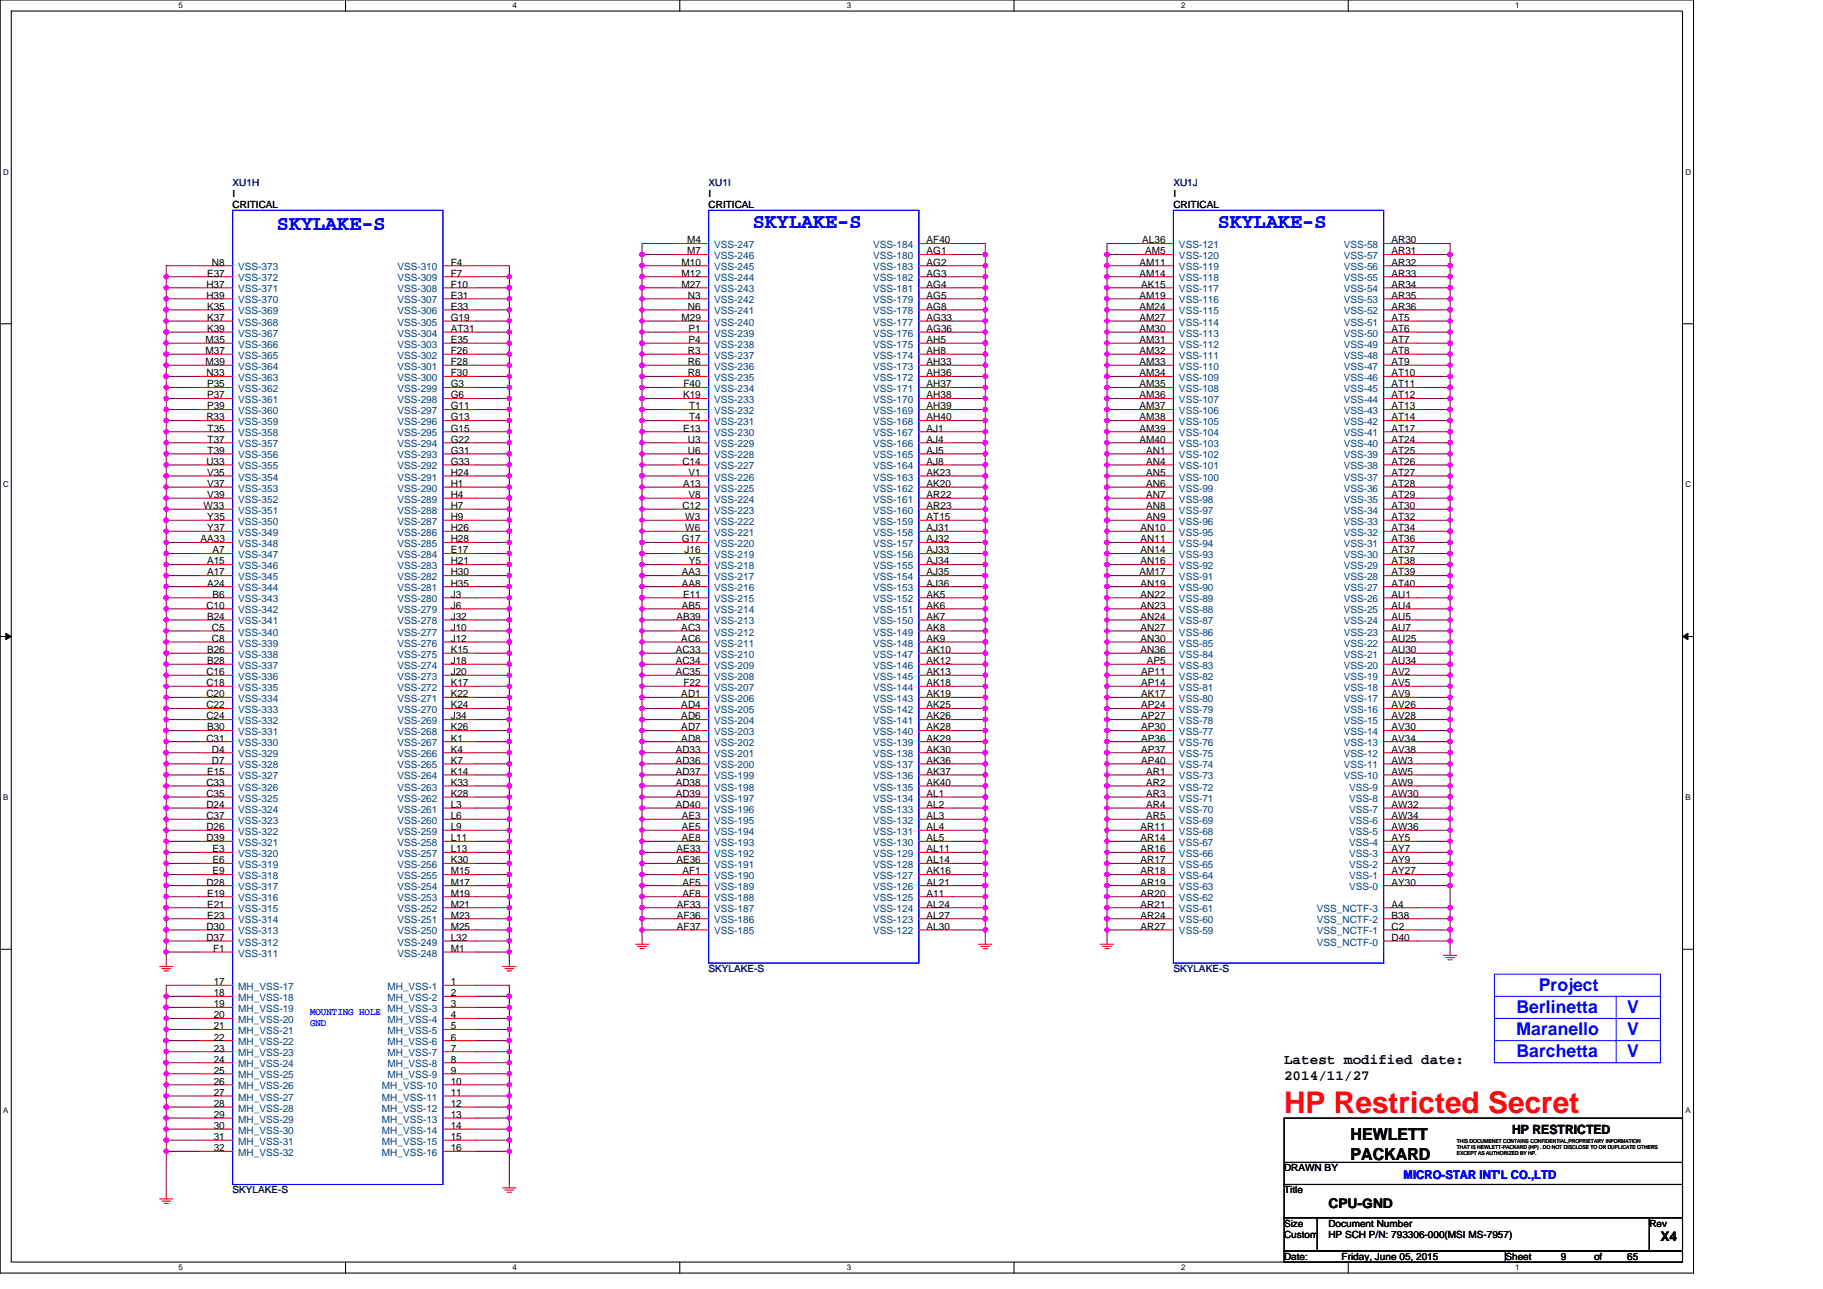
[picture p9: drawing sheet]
<svg xmlns="http://www.w3.org/2000/svg" width="297mm" height="210mm" viewBox="0 0 297 210" stroke-linecap="round" stroke-linejoin="round" font-family="sans-serif">
<defs><g id="words">
<text font-size="4.9" fill="#f00" x="209.2" y="181.3">HP Restricted Secret</text>
<g font-size="3.4" fill="#00f">
<text x="45.1" y="37.5">SKYLAKE-S</text>
<text x="122.7" y="37.1">SKYLAKE-S</text>
<text x="198.4" y="37.1">SKYLAKE-S</text>
</g>
<g font-size="2.9" fill="#00f">
<text x="250.7" y="161.4">Project</text>
<text x="247.1" y="165">Berlinetta</text>
<text x="265.1" y="165">V</text>
<text x="247.1" y="168.6">Maranello</text>
<text x="247.1" y="172.2">Barchetta</text>
<text x="265.1" y="168.6">V</text>
<text x="265.1" y="172.2">V</text>
</g>
<g font-size="2.7">
<text x="220" y="185.7">HEWLETT</text>
<text x="220" y="188.9">PACKARD</text>
</g>
<g font-size="2.3">
<text x="209.2" y="173.2">Latest modified date:</text>
<text x="209.2" y="175.9">2014/11/27</text>
</g>
<g font-size="2.2">
<text x="216.4" y="196.8">CPU-GND</text>
<text x="270.5" y="202.2">X4</text>
</g>
<text font-size="2.1" x="246.4" y="184.8">HP RESTRICTED</text>
<text font-size="2" fill="#00f" x="228.7" y="192.1">MICRO-STAR INT'L CO.,LTD</text>
<g font-size="1.6" fill="#000080">
<text x="37.9" y="30.3">XU1H</text>
<text x="115.5" y="30.3">XU1I</text>
<text x="191.2" y="30.3">XU1J</text>
<text x="115.5" y="158.3">SKYLAKE-S</text>
<text x="191.2" y="158.3">SKYLAKE-S</text>
<text x="37.9" y="194.4">SKYLAKE-S</text>
</g>
<g font-size="1.6">
<text x="37.9" y="33.9">CRITICAL</text>
<text x="37.9" y="32.1">I</text>
<text x="115.5" y="33.9">CRITICAL</text>
<text x="115.5" y="32.1">I</text>
<text x="191.2" y="33.9">CRITICAL</text>
<text x="191.2" y="32.1">I</text>
<text x="111.9" y="41.4">M7</text>
<text x="111.9" y="39.6">M4</text>
<text x="151" y="41.4">AG1</text>
<text x="151" y="39.6">AF40</text>
<text x="186.1" y="39.6">AL36</text>
<text x="186.6" y="41.4">AM5</text>
<text x="226.7" y="39.6">AR30</text>
<text x="226.7" y="41.4">AR31</text>
<text x="33.6" y="46.9">H37</text>
<text x="33.7" y="45.1">E37</text>
<text x="34.5" y="43.3">N8</text>
<text x="73.4" y="43.3">F4</text>
<text x="73.4" y="45.1">F7</text>
<text x="73.4" y="46.9">F10</text>
<text x="111" y="46.9">M27</text>
<text x="111" y="45.1">M12</text>
<text x="111" y="43.3">M10</text>
<text x="151" y="46.9">AG4</text>
<text x="151" y="45.1">AG3</text>
<text x="151" y="43.3">AG2</text>
<text x="185.7" y="45.1">AM14</text>
<text x="185.7" y="43.3">AM11</text>
<text x="185.9" y="46.9">AK15</text>
<text x="226.7" y="43.3">AR32</text>
<text x="226.7" y="45.1">AR33</text>
<text x="226.7" y="46.9">AR34</text>
<text x="33.6" y="48.7">H39</text>
<text x="33.7" y="50.5">K35</text>
<text x="33.7" y="52.3">K37</text>
<text x="73.4" y="48.7">E31</text>
<text x="73.4" y="50.5">E33</text>
<text x="73.4" y="52.3">G19</text>
<text x="111" y="52.3">M29</text>
<text x="112.1" y="50.5">N6</text>
<text x="112.1" y="48.7">N3</text>
<text x="151" y="52.3">AG33</text>
<text x="151" y="50.5">AG8</text>
<text x="151" y="48.7">AG5</text>
<text x="185.7" y="52.3">AM27</text>
<text x="185.7" y="50.5">AM24</text>
<text x="185.7" y="48.7">AM19</text>
<text x="226.7" y="48.7">AR35</text>
<text x="226.7" y="50.5">AR36</text>
<text x="226.7" y="52.3">AT5</text>
<text x="33.5" y="55.9">M35</text>
<text x="33.5" y="57.7">M37</text>
<text x="33.5" y="59.5">M39</text>
<text x="33.7" y="54.1">K39</text>
<text x="73.4" y="54.1">AT31</text>
<text x="73.4" y="55.9">E35</text>
<text x="73.4" y="57.7">F26</text>
<text x="73.4" y="59.5">F28</text>
<text x="112.1" y="57.7">R3</text>
<text x="112.1" y="59.5">R6</text>
<text x="112.2" y="55.9">P4</text>
<text x="112.2" y="54.1">P1</text>
<text x="151" y="59.5">AH33</text>
<text x="151" y="57.7">AH8</text>
<text x="151" y="55.9">AH5</text>
<text x="151" y="54.1">AG36</text>
<text x="185.7" y="59.5">AM33</text>
<text x="185.7" y="57.7">AM32</text>
<text x="185.7" y="55.9">AM31</text>
<text x="185.7" y="54.1">AM30</text>
<text x="226.7" y="54.1">AT6</text>
<text x="226.7" y="55.9">AT7</text>
<text x="226.7" y="57.7">AT8</text>
<text x="226.7" y="59.5">AT9</text>
<text x="33.6" y="61.3">N33</text>
<text x="33.7" y="63.1">P35</text>
<text x="33.7" y="64.9">P37</text>
<text x="73.4" y="61.3">F30</text>
<text x="73.4" y="63.1">G3</text>
<text x="73.4" y="64.9">G6</text>
<text x="111.3" y="64.9">K19</text>
<text x="111.4" y="63.1">F40</text>
<text x="112.1" y="61.3">R8</text>
<text x="151" y="64.9">AH38</text>
<text x="151" y="63.1">AH37</text>
<text x="151" y="61.3">AH36</text>
<text x="185.7" y="64.9">AM36</text>
<text x="185.7" y="63.1">AM35</text>
<text x="185.7" y="61.3">AM34</text>
<text x="226.7" y="61.3">AT10</text>
<text x="226.7" y="63.1">AT11</text>
<text x="226.7" y="64.9">AT12</text>
<text x="33.6" y="68.5">R33</text>
<text x="33.7" y="66.7">P39</text>
<text x="33.8" y="70.3">T35</text>
<text x="73.4" y="66.7">G11</text>
<text x="73.4" y="68.5">G13</text>
<text x="73.4" y="70.3">G15</text>
<text x="111.3" y="70.3">E13</text>
<text x="112.3" y="66.7">T1</text>
<text x="112.3" y="68.5">T4</text>
<text x="151" y="68.5">AH40</text>
<text x="151" y="66.7">AH39</text>
<text x="151" y="70.3">AJ1</text>
<text x="185.7" y="70.3">AM39</text>
<text x="185.7" y="68.5">AM38</text>
<text x="185.7" y="66.7">AM37</text>
<text x="226.7" y="66.7">AT13</text>
<text x="226.7" y="68.5">AT14</text>
<text x="226.7" y="70.3">AT17</text>
<text x="33.6" y="75.7">U33</text>
<text x="33.7" y="77.5">V35</text>
<text x="33.8" y="72.1">T37</text>
<text x="33.8" y="73.9">T39</text>
<text x="73.4" y="72.1">G22</text>
<text x="73.4" y="73.9">G31</text>
<text x="73.4" y="75.7">G33</text>
<text x="73.4" y="77.5">H24</text>
<text x="111.2" y="75.7">C14</text>
<text x="112.1" y="72.1">U3</text>
<text x="112.1" y="73.9">U6</text>
<text x="112.2" y="77.5">V1</text>
<text x="151" y="77.5">AK23</text>
<text x="151" y="75.7">AJ8</text>
<text x="151" y="73.9">AJ5</text>
<text x="151" y="72.1">AJ4</text>
<text x="185.7" y="72.1">AM40</text>
<text x="186.7" y="77.5">AN5</text>
<text x="186.7" y="75.7">AN4</text>
<text x="186.7" y="73.9">AN1</text>
<text x="226.7" y="72.1">AT24</text>
<text x="226.7" y="73.9">AT25</text>
<text x="226.7" y="75.7">AT26</text>
<text x="226.7" y="77.5">AT27</text>
<text x="33.2" y="82.9">W33</text>
<text x="33.7" y="79.3">V37</text>
<text x="33.7" y="81.1">V39</text>
<text x="73.4" y="79.3">H1</text>
<text x="73.4" y="81.1">H4</text>
<text x="73.4" y="82.9">H7</text>
<text x="111.2" y="82.9">C12</text>
<text x="111.3" y="79.3">A13</text>
<text x="112.2" y="81.1">V8</text>
<text x="151" y="82.9">AR23</text>
<text x="151" y="81.1">AR22</text>
<text x="151" y="79.3">AK20</text>
<text x="186.7" y="82.9">AN8</text>
<text x="186.7" y="81.1">AN7</text>
<text x="186.7" y="79.3">AN6</text>
<text x="226.7" y="79.3">AT28</text>
<text x="226.7" y="81.1">AT29</text>
<text x="226.7" y="82.9">AT30</text>
<text x="32.7" y="88.3">AA33</text>
<text x="33.8" y="84.7">Y35</text>
<text x="33.8" y="86.5">Y37</text>
<text x="73.4" y="84.7">H9</text>
<text x="73.4" y="86.5">H26</text>
<text x="73.4" y="88.3">H28</text>
<text x="111.1" y="88.3">G17</text>
<text x="111.7" y="84.7">W3</text>
<text x="111.7" y="86.5">W6</text>
<text x="151" y="86.5">AJ31</text>
<text x="151" y="84.7">AT15</text>
<text x="151" y="88.3">AJ32</text>
<text x="185.8" y="88.3">AN11</text>
<text x="185.8" y="86.5">AN10</text>
<text x="186.7" y="84.7">AN9</text>
<text x="226.7" y="84.7">AT32</text>
<text x="226.7" y="86.5">AT34</text>
<text x="226.7" y="88.3">AT36</text>
<text x="33.7" y="91.9">A15</text>
<text x="33.7" y="93.7">A17</text>
<text x="33.7" y="95.5">A24</text>
<text x="34.6" y="90.1">A7</text>
<text x="73.4" y="90.1">E17</text>
<text x="73.4" y="91.9">H21</text>
<text x="73.4" y="93.7">H30</text>
<text x="73.4" y="95.5">H35</text>
<text x="111.1" y="93.7">AA3</text>
<text x="111.1" y="95.5">AA8</text>
<text x="111.5" y="90.1">J16</text>
<text x="112.2" y="91.9">Y5</text>
<text x="151" y="90.1">AJ33</text>
<text x="151" y="91.9">AJ34</text>
<text x="151" y="93.7">AJ35</text>
<text x="151" y="95.5">AJ36</text>
<text x="185.7" y="93.7">AM17</text>
<text x="185.8" y="95.5">AN19</text>
<text x="185.8" y="91.9">AN16</text>
<text x="185.8" y="90.1">AN14</text>
<text x="226.7" y="90.1">AT37</text>
<text x="226.7" y="91.9">AT38</text>
<text x="226.7" y="93.7">AT39</text>
<text x="226.7" y="95.5">AT40</text>
<text x="33.6" y="99.2">C10</text>
<text x="33.7" y="101">B24</text>
<text x="34.6" y="97.4">B6</text>
<text x="73.4" y="97.4">J3</text>
<text x="73.4" y="99.2">J6</text>
<text x="73.4" y="101">J32</text>
<text x="110.2" y="101">AB39</text>
<text x="111.1" y="99.2">AB5</text>
<text x="111.3" y="97.4">E11</text>
<text x="151" y="97.4">AK5</text>
<text x="151" y="99.2">AK6</text>
<text x="151" y="101">AK7</text>
<text x="185.8" y="101">AN24</text>
<text x="185.8" y="99.2">AN23</text>
<text x="185.8" y="97.4">AN22</text>
<text x="226.7" y="97.4">AU1</text>
<text x="226.7" y="99.2">AU4</text>
<text x="226.7" y="101">AU5</text>
<text x="33.7" y="106.4">B26</text>
<text x="34.5" y="102.8">C5</text>
<text x="34.5" y="104.6">C8</text>
<text x="73.4" y="102.8">J10</text>
<text x="73.4" y="104.6">J12</text>
<text x="73.4" y="106.4">K15</text>
<text x="110.1" y="106.4">AC33</text>
<text x="111" y="102.8">AC3</text>
<text x="111" y="104.6">AC6</text>
<text x="151" y="102.8">AK8</text>
<text x="151" y="104.6">AK9</text>
<text x="151" y="106.4">AK10</text>
<text x="185.8" y="106.4">AN36</text>
<text x="185.8" y="104.6">AN30</text>
<text x="185.8" y="102.8">AN27</text>
<text x="226.7" y="102.8">AU7</text>
<text x="226.7" y="104.6">AU25</text>
<text x="226.7" y="106.4">AU30</text>
<text x="33.6" y="110">C16</text>
<text x="33.6" y="111.8">C18</text>
<text x="33.6" y="113.6">C20</text>
<text x="33.7" y="108.2">B28</text>
<text x="73.4" y="108.2">J18</text>
<text x="73.4" y="110">J20</text>
<text x="73.4" y="111.8">K17</text>
<text x="73.4" y="113.6">K22</text>
<text x="110.1" y="108.2">AC34</text>
<text x="110.1" y="110">AC35</text>
<text x="111" y="113.6">AD1</text>
<text x="111.4" y="111.8">F22</text>
<text x="151" y="108.2">AK12</text>
<text x="151" y="110">AK13</text>
<text x="151" y="111.8">AK18</text>
<text x="151" y="113.6">AK19</text>
<text x="185.9" y="113.6">AK17</text>
<text x="185.9" y="111.8">AP14</text>
<text x="185.9" y="110">AP11</text>
<text x="186.9" y="108.2">AP5</text>
<text x="226.7" y="108.2">AU34</text>
<text x="226.7" y="110">AV2</text>
<text x="226.7" y="111.8">AV5</text>
<text x="226.7" y="113.6">AV9</text>
<text x="33.6" y="115.4">C22</text>
<text x="33.6" y="117.2">C24</text>
<text x="33.7" y="119">B30</text>
<text x="73.4" y="115.4">K24</text>
<text x="73.4" y="117.2">J34</text>
<text x="73.4" y="119">K26</text>
<text x="111" y="115.4">AD4</text>
<text x="111" y="117.2">AD6</text>
<text x="111" y="119">AD7</text>
<text x="151" y="115.4">AK25</text>
<text x="151" y="117.2">AK26</text>
<text x="151" y="119">AK28</text>
<text x="185.9" y="115.4">AP24</text>
<text x="185.9" y="117.2">AP27</text>
<text x="185.9" y="119">AP30</text>
<text x="226.7" y="115.4">AV26</text>
<text x="226.7" y="117.2">AV28</text>
<text x="226.7" y="119">AV30</text>
<text x="33.6" y="120.8">C31</text>
<text x="34.5" y="122.6">D4</text>
<text x="34.5" y="124.4">D7</text>
<text x="73.4" y="120.8">K1</text>
<text x="73.4" y="122.6">K4</text>
<text x="73.4" y="124.4">K7</text>
<text x="110.1" y="122.6">AD33</text>
<text x="110.1" y="124.4">AD36</text>
<text x="111" y="120.8">AD8</text>
<text x="151" y="120.8">AK29</text>
<text x="151" y="122.6">AK30</text>
<text x="151" y="124.4">AK36</text>
<text x="185.9" y="120.8">AP36</text>
<text x="185.9" y="122.6">AP37</text>
<text x="185.9" y="124.4">AP40</text>
<text x="226.7" y="120.8">AV34</text>
<text x="226.7" y="122.6">AV38</text>
<text x="226.7" y="124.4">AW3</text>
<text x="33.6" y="128">C33</text>
<text x="33.6" y="129.8">C35</text>
<text x="33.6" y="131.6">D24</text>
<text x="33.7" y="126.2">E15</text>
<text x="73.4" y="126.2">K14</text>
<text x="73.4" y="128">K33</text>
<text x="73.4" y="129.8">K28</text>
<text x="73.4" y="131.6">L3</text>
<text x="110.1" y="126.2">AD37</text>
<text x="110.1" y="128">AD38</text>
<text x="110.1" y="129.8">AD39</text>
<text x="110.1" y="131.6">AD40</text>
<text x="151" y="126.2">AK37</text>
<text x="151" y="128">AK40</text>
<text x="151" y="129.8">AL1</text>
<text x="151" y="131.6">AL2</text>
<text x="186.7" y="126.2">AR1</text>
<text x="186.7" y="128">AR2</text>
<text x="186.7" y="129.8">AR3</text>
<text x="186.7" y="131.6">AR4</text>
<text x="226.7" y="128">AW9</text>
<text x="226.7" y="129.8">AW30</text>
<text x="226.7" y="131.6">AW32</text>
<text x="226.7" y="126.2">AW5</text>
<text x="33.6" y="133.4">C37</text>
<text x="33.6" y="135.2">D26</text>
<text x="33.6" y="137">D39</text>
<text x="73.4" y="133.4">L6</text>
<text x="73.4" y="135.2">L9</text>
<text x="73.4" y="137">L11</text>
<text x="111.1" y="133.4">AE3</text>
<text x="111.1" y="135.2">AE5</text>
<text x="111.1" y="137">AE8</text>
<text x="151" y="133.4">AL3</text>
<text x="151" y="135.2">AL4</text>
<text x="151" y="137">AL5</text>
<text x="185.8" y="135.2">AR11</text>
<text x="185.8" y="137">AR14</text>
<text x="186.7" y="133.4">AR5</text>
<text x="226.7" y="133.4">AW34</text>
<text x="226.7" y="135.2">AW36</text>
<text x="226.7" y="137">AY5</text>
<text x="34.6" y="138.8">E3</text>
<text x="34.6" y="140.6">E6</text>
<text x="34.6" y="142.5">E9</text>
<text x="73.4" y="138.8">L13</text>
<text x="73.4" y="140.6">K30</text>
<text x="73.4" y="142.5">M15</text>
<text x="110.2" y="138.8">AE33</text>
<text x="110.2" y="140.6">AE36</text>
<text x="111.2" y="142.5">AF1</text>
<text x="151" y="138.8">AL11</text>
<text x="151" y="140.6">AL14</text>
<text x="151" y="142.5">AK16</text>
<text x="185.8" y="138.8">AR16</text>
<text x="185.8" y="140.6">AR17</text>
<text x="185.8" y="142.5">AR18</text>
<text x="226.7" y="138.8">AY7</text>
<text x="226.7" y="140.6">AY9</text>
<text x="226.7" y="142.5">AY27</text>
<text x="33.6" y="144.3">D28</text>
<text x="33.7" y="146">E19</text>
<text x="33.7" y="147.8">E21</text>
<text x="33.7" y="149.6">E23</text>
<text x="73.4" y="144.3">M17</text>
<text x="73.4" y="146">M19</text>
<text x="73.4" y="147.8">M21</text>
<text x="73.4" y="149.6">M23</text>
<text x="110.3" y="147.8">AF33</text>
<text x="110.3" y="149.6">AF36</text>
<text x="111.2" y="144.3">AF5</text>
<text x="111.2" y="146">AF8</text>
<text x="151" y="144.3">AL21</text>
<text x="151" y="146">A11</text>
<text x="151" y="147.8">AL24</text>
<text x="151" y="149.6">AL27</text>
<text x="185.8" y="144.3">AR19</text>
<text x="185.8" y="146">AR20</text>
<text x="185.8" y="147.8">AR21</text>
<text x="185.8" y="149.6">AR24</text>
<text x="226.7" y="144.3">AY30</text>
<text x="226.7" y="147.8">A4</text>
<text x="226.7" y="149.6">B38</text>
<text x="33.6" y="151.5">D30</text>
<text x="33.6" y="153.3">D37</text>
<text x="34.7" y="155.1">F1</text>
<text x="73.4" y="151.5">M25</text>
<text x="73.4" y="153.3">L32</text>
<text x="73.4" y="155.1">M1</text>
<text x="110.3" y="151.5">AF37</text>
<text x="151" y="151.5">AL30</text>
<text x="185.8" y="151.5">AR27</text>
<text x="226.7" y="151.5">C2</text>
<text x="226.7" y="153.3">D40</text>
<text x="34.8" y="160.5">17</text>
<text x="73.4" y="160.5">1</text>
<text x="34.8" y="162.3">18</text>
<text x="34.8" y="164.1">19</text>
<text x="34.8" y="165.9">20</text>
<text x="34.8" y="167.7">21</text>
<text x="73.4" y="162.3">2</text>
<text x="73.4" y="164.1">3</text>
<text x="73.4" y="165.9">4</text>
<text x="73.4" y="167.7">5</text>
<text x="34.8" y="169.5">22</text>
<text x="34.8" y="171.3">23</text>
<text x="34.8" y="173.1">24</text>
<text x="73.4" y="169.5">6</text>
<text x="73.4" y="171.3">7</text>
<text x="73.4" y="173.1">8</text>
<text x="34.8" y="174.9">25</text>
<text x="34.8" y="176.7">26</text>
<text x="34.8" y="178.5">27</text>
<text x="73.4" y="176.7">10</text>
<text x="73.4" y="178.5">11</text>
<text x="73.4" y="174.9">9</text>
<text x="34.8" y="180.3">28</text>
<text x="34.8" y="182.1">29</text>
<text x="34.8" y="183.9">30</text>
<text x="34.8" y="185.7">31</text>
<text x="73.4" y="180.3">12</text>
<text x="73.4" y="182.1">13</text>
<text x="73.4" y="183.9">14</text>
<text x="73.4" y="185.7">15</text>
<text x="34.8" y="187.5">32</text>
<text x="73.4" y="187.5">16</text>
<text x="209.2" y="190.8">DRAWN BY</text>
<text x="209.2" y="194.4">Title</text>
<text x="209.2" y="199.8">Size</text>
<text x="209.2" y="201.6">Custom</text>
<text x="216.4" y="199.8">Document Number</text>
<text x="216.4" y="201.6">HP SCH P/N: 793306-000(MSI MS-7957)</text>
<text x="268.7" y="199.8">Rev</text>
<text x="209.2" y="205.2">Date:</text>
<text x="218.6" y="205.2">Friday, June 05, 2015</text>
<text x="245.3" y="205.2">Sheet</text>
<text x="254.3" y="205.2">9</text>
<text x="259.7" y="205.2">of</text>
<text x="265.1" y="205.2">65</text>
</g>
<g font-size="1.6" fill="#004080">
<text x="116.4" y="40.4">VSS-247</text>
<text x="142.3" y="40.4">VSS-184</text>
<text x="192.1" y="40.4">VSS-121</text>
<text x="218.9" y="40.4">VSS-58</text>
<text x="38.8" y="44">VSS-373</text>
<text x="38.8" y="45.8">VSS-372</text>
<text x="38.8" y="47.6">VSS-371</text>
<text x="64.7" y="44">VSS-310</text>
<text x="64.7" y="45.8">VSS-309</text>
<text x="64.7" y="47.6">VSS-308</text>
<text x="116.4" y="47.6">VSS-243</text>
<text x="116.4" y="45.8">VSS-244</text>
<text x="116.4" y="44">VSS-245</text>
<text x="116.4" y="42.2">VSS-246</text>
<text x="142.3" y="47.6">VSS-181</text>
<text x="142.3" y="45.8">VSS-182</text>
<text x="142.3" y="44">VSS-183</text>
<text x="142.3" y="42.2">VSS-180</text>
<text x="192.1" y="47.6">VSS-117</text>
<text x="192.1" y="45.8">VSS-118</text>
<text x="192.1" y="44">VSS-119</text>
<text x="192.1" y="42.2">VSS-120</text>
<text x="218.9" y="42.2">VSS-57</text>
<text x="218.9" y="44">VSS-56</text>
<text x="218.9" y="45.8">VSS-55</text>
<text x="218.9" y="47.6">VSS-54</text>
<text x="38.8" y="49.4">VSS-370</text>
<text x="38.8" y="51.2">VSS-369</text>
<text x="38.8" y="53">VSS-368</text>
<text x="64.7" y="49.4">VSS-307</text>
<text x="64.7" y="51.2">VSS-306</text>
<text x="64.7" y="53">VSS-305</text>
<text x="116.4" y="53">VSS-240</text>
<text x="116.4" y="51.2">VSS-241</text>
<text x="116.4" y="49.4">VSS-242</text>
<text x="142.3" y="53">VSS-177</text>
<text x="142.3" y="51.2">VSS-178</text>
<text x="142.3" y="49.4">VSS-179</text>
<text x="192.1" y="53">VSS-114</text>
<text x="192.1" y="51.2">VSS-115</text>
<text x="192.1" y="49.4">VSS-116</text>
<text x="218.9" y="49.4">VSS-53</text>
<text x="218.9" y="51.2">VSS-52</text>
<text x="218.9" y="53">VSS-51</text>
<text x="38.8" y="54.8">VSS-367</text>
<text x="38.8" y="56.6">VSS-366</text>
<text x="38.8" y="58.4">VSS-365</text>
<text x="64.7" y="54.8">VSS-304</text>
<text x="64.7" y="56.6">VSS-303</text>
<text x="64.7" y="58.4">VSS-302</text>
<text x="116.4" y="58.4">VSS-237</text>
<text x="116.4" y="56.6">VSS-238</text>
<text x="116.4" y="54.8">VSS-239</text>
<text x="142.3" y="58.4">VSS-174</text>
<text x="142.3" y="56.6">VSS-175</text>
<text x="142.3" y="54.8">VSS-176</text>
<text x="192.1" y="58.4">VSS-111</text>
<text x="192.1" y="56.6">VSS-112</text>
<text x="192.1" y="54.8">VSS-113</text>
<text x="218.9" y="54.8">VSS-50</text>
<text x="218.9" y="56.6">VSS-49</text>
<text x="218.9" y="58.4">VSS-48</text>
<text x="38.8" y="60.2">VSS-364</text>
<text x="38.8" y="62.1">VSS-363</text>
<text x="38.8" y="63.9">VSS-362</text>
<text x="38.8" y="65.7">VSS-361</text>
<text x="64.7" y="62.1">VSS-300</text>
<text x="64.7" y="63.9">VSS-299</text>
<text x="64.7" y="65.7">VSS-298</text>
<text x="64.7" y="60.2">VSS-301</text>
<text x="116.4" y="60.2">VSS-236</text>
<text x="116.4" y="62.1">VSS-235</text>
<text x="116.4" y="63.9">VSS-234</text>
<text x="116.4" y="65.7">VSS-233</text>
<text x="142.3" y="65.7">VSS-170</text>
<text x="142.3" y="63.9">VSS-171</text>
<text x="142.3" y="62.1">VSS-172</text>
<text x="142.3" y="60.2">VSS-173</text>
<text x="192.1" y="65.7">VSS-107</text>
<text x="192.1" y="63.9">VSS-108</text>
<text x="192.1" y="62.1">VSS-109</text>
<text x="192.1" y="60.2">VSS-110</text>
<text x="218.9" y="60.2">VSS-47</text>
<text x="218.9" y="62.1">VSS-46</text>
<text x="218.9" y="63.9">VSS-45</text>
<text x="218.9" y="65.7">VSS-44</text>
<text x="38.8" y="67.5">VSS-360</text>
<text x="38.8" y="69.3">VSS-359</text>
<text x="38.8" y="71.1">VSS-358</text>
<text x="64.7" y="67.5">VSS-297</text>
<text x="64.7" y="69.3">VSS-296</text>
<text x="64.7" y="71.1">VSS-295</text>
<text x="116.4" y="67.5">VSS-232</text>
<text x="116.4" y="69.3">VSS-231</text>
<text x="116.4" y="71.1">VSS-230</text>
<text x="142.3" y="69.3">VSS-168</text>
<text x="142.3" y="67.5">VSS-169</text>
<text x="142.3" y="71.1">VSS-167</text>
<text x="192.1" y="71.1">VSS-104</text>
<text x="192.1" y="69.3">VSS-105</text>
<text x="192.1" y="67.5">VSS-106</text>
<text x="218.9" y="67.5">VSS-43</text>
<text x="218.9" y="69.3">VSS-42</text>
<text x="218.9" y="71.1">VSS-41</text>
<text x="38.8" y="72.9">VSS-357</text>
<text x="38.8" y="74.7">VSS-356</text>
<text x="38.8" y="76.5">VSS-355</text>
<text x="64.7" y="72.9">VSS-294</text>
<text x="64.7" y="74.7">VSS-293</text>
<text x="64.7" y="76.5">VSS-292</text>
<text x="116.4" y="72.9">VSS-229</text>
<text x="116.4" y="74.7">VSS-228</text>
<text x="116.4" y="76.5">VSS-227</text>
<text x="142.3" y="76.5">VSS-164</text>
<text x="142.3" y="74.7">VSS-165</text>
<text x="142.3" y="72.9">VSS-166</text>
<text x="192.1" y="76.5">VSS-101</text>
<text x="192.1" y="74.7">VSS-102</text>
<text x="192.1" y="72.9">VSS-103</text>
<text x="218.9" y="72.9">VSS-40</text>
<text x="218.9" y="74.7">VSS-39</text>
<text x="218.9" y="76.5">VSS-38</text>
<text x="38.8" y="78.3">VSS-354</text>
<text x="38.8" y="80.1">VSS-353</text>
<text x="38.8" y="81.9">VSS-352</text>
<text x="38.8" y="83.7">VSS-351</text>
<text x="64.7" y="78.3">VSS-291</text>
<text x="64.7" y="80.1">VSS-290</text>
<text x="64.7" y="81.9">VSS-289</text>
<text x="64.7" y="83.7">VSS-288</text>
<text x="116.4" y="78.3">VSS-226</text>
<text x="116.4" y="80.1">VSS-225</text>
<text x="116.4" y="81.9">VSS-224</text>
<text x="116.4" y="83.7">VSS-223</text>
<text x="142.3" y="83.7">VSS-160</text>
<text x="142.3" y="81.9">VSS-161</text>
<text x="142.3" y="80.1">VSS-162</text>
<text x="142.3" y="78.3">VSS-163</text>
<text x="192.1" y="83.7">VSS-97</text>
<text x="192.1" y="81.9">VSS-98</text>
<text x="192.1" y="80.1">VSS-99</text>
<text x="192.1" y="78.3">VSS-100</text>
<text x="218.9" y="78.3">VSS-37</text>
<text x="218.9" y="80.1">VSS-36</text>
<text x="218.9" y="81.9">VSS-35</text>
<text x="218.9" y="83.7">VSS-34</text>
<text x="38.8" y="85.5">VSS-350</text>
<text x="38.8" y="87.3">VSS-349</text>
<text x="38.8" y="89.1">VSS-348</text>
<text x="64.7" y="85.5">VSS-287</text>
<text x="64.7" y="87.3">VSS-286</text>
<text x="64.7" y="89.1">VSS-285</text>
<text x="116.4" y="85.5">VSS-222</text>
<text x="116.4" y="87.3">VSS-221</text>
<text x="116.4" y="89.1">VSS-220</text>
<text x="142.3" y="87.3">VSS-158</text>
<text x="142.3" y="85.5">VSS-159</text>
<text x="142.3" y="89.1">VSS-157</text>
<text x="192.1" y="89.1">VSS-94</text>
<text x="192.1" y="87.3">VSS-95</text>
<text x="192.1" y="85.5">VSS-96</text>
<text x="218.9" y="85.5">VSS-33</text>
<text x="218.9" y="87.3">VSS-32</text>
<text x="218.9" y="89.1">VSS-31</text>
<text x="38.8" y="90.9">VSS-347</text>
<text x="38.8" y="92.7">VSS-346</text>
<text x="38.8" y="94.5">VSS-345</text>
<text x="64.7" y="90.9">VSS-284</text>
<text x="64.7" y="92.7">VSS-283</text>
<text x="64.7" y="94.5">VSS-282</text>
<text x="116.4" y="90.9">VSS-219</text>
<text x="116.4" y="92.7">VSS-218</text>
<text x="116.4" y="94.5">VSS-217</text>
<text x="142.3" y="90.9">VSS-156</text>
<text x="142.3" y="92.7">VSS-155</text>
<text x="142.3" y="94.5">VSS-154</text>
<text x="192.1" y="94.5">VSS-91</text>
<text x="192.1" y="92.7">VSS-92</text>
<text x="192.1" y="90.9">VSS-93</text>
<text x="218.9" y="90.9">VSS-30</text>
<text x="218.9" y="92.7">VSS-29</text>
<text x="218.9" y="94.5">VSS-28</text>
<text x="38.8" y="96.3">VSS-344</text>
<text x="38.8" y="98.1">VSS-343</text>
<text x="38.8" y="99.9">VSS-342</text>
<text x="38.8" y="101.7">VSS-341</text>
<text x="64.7" y="96.3">VSS-281</text>
<text x="64.7" y="98.1">VSS-280</text>
<text x="64.7" y="99.9">VSS-279</text>
<text x="64.7" y="101.7">VSS-278</text>
<text x="116.4" y="96.3">VSS-216</text>
<text x="116.4" y="98.1">VSS-215</text>
<text x="116.4" y="99.9">VSS-214</text>
<text x="116.4" y="101.7">VSS-213</text>
<text x="142.3" y="96.3">VSS-153</text>
<text x="142.3" y="98.1">VSS-152</text>
<text x="142.3" y="99.9">VSS-151</text>
<text x="142.3" y="101.7">VSS-150</text>
<text x="192.1" y="101.7">VSS-87</text>
<text x="192.1" y="99.9">VSS-88</text>
<text x="192.1" y="98.1">VSS-89</text>
<text x="192.1" y="96.3">VSS-90</text>
<text x="218.9" y="96.3">VSS-27</text>
<text x="218.9" y="98.1">VSS-26</text>
<text x="218.9" y="99.9">VSS-25</text>
<text x="218.9" y="101.7">VSS-24</text>
<text x="38.8" y="103.5">VSS-340</text>
<text x="38.8" y="105.3">VSS-339</text>
<text x="38.8" y="107.1">VSS-338</text>
<text x="64.7" y="103.5">VSS-277</text>
<text x="64.7" y="105.3">VSS-276</text>
<text x="64.7" y="107.1">VSS-275</text>
<text x="116.4" y="103.5">VSS-212</text>
<text x="116.4" y="105.3">VSS-211</text>
<text x="116.4" y="107.1">VSS-210</text>
<text x="142.3" y="103.5">VSS-149</text>
<text x="142.3" y="105.3">VSS-148</text>
<text x="142.3" y="107.1">VSS-147</text>
<text x="192.1" y="107.1">VSS-84</text>
<text x="192.1" y="105.3">VSS-85</text>
<text x="192.1" y="103.5">VSS-86</text>
<text x="218.9" y="103.5">VSS-23</text>
<text x="218.9" y="105.3">VSS-22</text>
<text x="218.9" y="107.1">VSS-21</text>
<text x="38.8" y="108.9">VSS-337</text>
<text x="38.8" y="110.7">VSS-336</text>
<text x="38.8" y="112.5">VSS-335</text>
<text x="64.7" y="108.9">VSS-274</text>
<text x="64.7" y="110.7">VSS-273</text>
<text x="64.7" y="112.5">VSS-272</text>
<text x="116.4" y="108.9">VSS-209</text>
<text x="116.4" y="110.7">VSS-208</text>
<text x="116.4" y="112.5">VSS-207</text>
<text x="142.3" y="108.9">VSS-146</text>
<text x="142.3" y="110.7">VSS-145</text>
<text x="142.3" y="112.5">VSS-144</text>
<text x="192.1" y="112.5">VSS-81</text>
<text x="192.1" y="110.7">VSS-82</text>
<text x="192.1" y="108.9">VSS-83</text>
<text x="218.9" y="108.9">VSS-20</text>
<text x="218.9" y="110.7">VSS-19</text>
<text x="218.9" y="112.5">VSS-18</text>
<text x="38.8" y="119.8">VSS-331</text>
<text x="38.8" y="114.3">VSS-334</text>
<text x="38.8" y="116.2">VSS-333</text>
<text x="38.8" y="118">VSS-332</text>
<text x="64.7" y="114.3">VSS-271</text>
<text x="64.7" y="116.2">VSS-270</text>
<text x="64.7" y="118">VSS-269</text>
<text x="64.7" y="119.8">VSS-268</text>
<text x="116.4" y="114.3">VSS-206</text>
<text x="116.4" y="116.2">VSS-205</text>
<text x="116.4" y="118">VSS-204</text>
<text x="116.4" y="119.8">VSS-203</text>
<text x="142.3" y="114.3">VSS-143</text>
<text x="142.3" y="116.2">VSS-142</text>
<text x="142.3" y="118">VSS-141</text>
<text x="142.3" y="119.8">VSS-140</text>
<text x="192.1" y="116.2">VSS-79</text>
<text x="192.1" y="114.3">VSS-80</text>
<text x="192.1" y="118">VSS-78</text>
<text x="192.1" y="119.8">VSS-77</text>
<text x="218.9" y="114.3">VSS-17</text>
<text x="218.9" y="116.2">VSS-16</text>
<text x="218.9" y="118">VSS-15</text>
<text x="218.9" y="119.8">VSS-14</text>
<text x="38.8" y="121.6">VSS-330</text>
<text x="38.8" y="123.4">VSS-329</text>
<text x="38.8" y="125.2">VSS-328</text>
<text x="64.7" y="121.6">VSS-267</text>
<text x="64.7" y="123.4">VSS-266</text>
<text x="64.7" y="125.2">VSS-265</text>
<text x="116.4" y="121.6">VSS-202</text>
<text x="116.4" y="123.4">VSS-201</text>
<text x="116.4" y="125.2">VSS-200</text>
<text x="142.3" y="121.6">VSS-139</text>
<text x="142.3" y="123.4">VSS-138</text>
<text x="142.3" y="125.2">VSS-137</text>
<text x="192.1" y="121.6">VSS-76</text>
<text x="192.1" y="123.4">VSS-75</text>
<text x="192.1" y="125.2">VSS-74</text>
<text x="218.9" y="121.6">VSS-13</text>
<text x="218.9" y="123.4">VSS-12</text>
<text x="218.9" y="125.2">VSS-11</text>
<text x="38.8" y="127">VSS-327</text>
<text x="38.8" y="128.8">VSS-326</text>
<text x="38.8" y="130.6">VSS-325</text>
<text x="64.7" y="127">VSS-264</text>
<text x="64.7" y="128.8">VSS-263</text>
<text x="64.7" y="130.6">VSS-262</text>
<text x="116.4" y="127">VSS-199</text>
<text x="116.4" y="128.8">VSS-198</text>
<text x="116.4" y="130.6">VSS-197</text>
<text x="142.3" y="127">VSS-136</text>
<text x="142.3" y="128.8">VSS-135</text>
<text x="142.3" y="130.6">VSS-134</text>
<text x="192.1" y="127">VSS-73</text>
<text x="192.1" y="128.8">VSS-72</text>
<text x="192.1" y="130.6">VSS-71</text>
<text x="218.9" y="127">VSS-10</text>
<text x="219.9" y="128.8">VSS-9</text>
<text x="219.9" y="130.6">VSS-8</text>
<text x="38.8" y="132.4">VSS-324</text>
<text x="38.8" y="134.2">VSS-323</text>
<text x="38.8" y="136">VSS-322</text>
<text x="38.8" y="137.8">VSS-321</text>
<text x="64.7" y="132.4">VSS-261</text>
<text x="64.7" y="134.2">VSS-260</text>
<text x="64.7" y="136">VSS-259</text>
<text x="64.7" y="137.8">VSS-258</text>
<text x="116.4" y="132.4">VSS-196</text>
<text x="116.4" y="134.2">VSS-195</text>
<text x="116.4" y="136">VSS-194</text>
<text x="116.4" y="137.8">VSS-193</text>
<text x="142.3" y="132.4">VSS-133</text>
<text x="142.3" y="134.2">VSS-132</text>
<text x="142.3" y="136">VSS-131</text>
<text x="142.3" y="137.8">VSS-130</text>
<text x="192.1" y="132.4">VSS-70</text>
<text x="192.1" y="134.2">VSS-69</text>
<text x="192.1" y="136">VSS-68</text>
<text x="192.1" y="137.8">VSS-67</text>
<text x="219.9" y="132.4">VSS-7</text>
<text x="219.9" y="134.2">VSS-6</text>
<text x="219.9" y="136">VSS-5</text>
<text x="219.9" y="137.8">VSS-4</text>
<text x="38.8" y="139.6">VSS-320</text>
<text x="38.8" y="141.4">VSS-319</text>
<text x="38.8" y="143.2">VSS-318</text>
<text x="64.7" y="139.6">VSS-257</text>
<text x="64.7" y="141.4">VSS-256</text>
<text x="64.7" y="143.2">VSS-255</text>
<text x="116.4" y="139.6">VSS-192</text>
<text x="116.4" y="141.4">VSS-191</text>
<text x="116.4" y="143.2">VSS-190</text>
<text x="142.3" y="139.6">VSS-129</text>
<text x="142.3" y="141.4">VSS-128</text>
<text x="142.3" y="143.2">VSS-127</text>
<text x="192.1" y="139.6">VSS-66</text>
<text x="192.1" y="141.4">VSS-65</text>
<text x="192.1" y="143.2">VSS-64</text>
<text x="219.9" y="139.6">VSS-3</text>
<text x="219.9" y="141.4">VSS-2</text>
<text x="219.9" y="143.2">VSS-1</text>
<text x="38.8" y="145">VSS-317</text>
<text x="38.8" y="146.8">VSS-316</text>
<text x="38.8" y="148.6">VSS-315</text>
<text x="64.7" y="145">VSS-254</text>
<text x="64.7" y="146.8">VSS-253</text>
<text x="64.7" y="148.6">VSS-252</text>
<text x="116.4" y="145">VSS-189</text>
<text x="116.4" y="146.8">VSS-188</text>
<text x="116.4" y="148.6">VSS-187</text>
<text x="142.3" y="145">VSS-126</text>
<text x="142.3" y="146.8">VSS-125</text>
<text x="142.3" y="148.6">VSS-124</text>
<text x="192.1" y="145">VSS-63</text>
<text x="192.1" y="146.8">VSS-62</text>
<text x="192.1" y="148.6">VSS-61</text>
<text x="214.6" y="148.6">VSS_NCTF-3</text>
<text x="219.9" y="145">VSS-0</text>
<text x="38.8" y="150.4">VSS-314</text>
<text x="38.8" y="152.2">VSS-313</text>
<text x="38.8" y="154">VSS-312</text>
<text x="38.8" y="155.8">VSS-311</text>
<text x="64.7" y="150.4">VSS-251</text>
<text x="64.7" y="152.2">VSS-250</text>
<text x="64.7" y="154">VSS-249</text>
<text x="64.7" y="155.8">VSS-248</text>
<text x="116.4" y="150.4">VSS-186</text>
<text x="116.4" y="152.2">VSS-185</text>
<text x="142.3" y="150.4">VSS-123</text>
<text x="142.3" y="152.2">VSS-122</text>
<text x="192.1" y="150.4">VSS-60</text>
<text x="192.1" y="152.2">VSS-59</text>
<text x="214.6" y="150.4">VSS_NCTF-2</text>
<text x="214.6" y="152.2">VSS_NCTF-1</text>
<text x="214.6" y="154">VSS_NCTF-0</text>
<text x="38.8" y="161.2">MH_VSS-17</text>
<text x="63.1" y="161.2">MH_VSS-1</text>
<text x="38.8" y="163">MH_VSS-18</text>
<text x="38.8" y="164.8">MH_VSS-19</text>
<text x="38.8" y="166.6">MH_VSS-20</text>
<text x="63.1" y="163">MH_VSS-2</text>
<text x="63.1" y="164.8">MH_VSS-3</text>
<text x="63.1" y="166.6">MH_VSS-4</text>
<text x="38.8" y="168.4">MH_VSS-21</text>
<text x="38.8" y="170.3">MH_VSS-22</text>
<text x="38.8" y="172.1">MH_VSS-23</text>
<text x="38.8" y="173.9">MH_VSS-24</text>
<text x="63.1" y="168.4">MH_VSS-5</text>
<text x="63.1" y="170.3">MH_VSS-6</text>
<text x="63.1" y="172.1">MH_VSS-7</text>
<text x="63.1" y="173.9">MH_VSS-8</text>
<text x="38.8" y="175.7">MH_VSS-25</text>
<text x="38.8" y="177.5">MH_VSS-26</text>
<text x="38.8" y="179.3">MH_VSS-27</text>
<text x="62.2" y="177.5">MH_VSS-10</text>
<text x="62.2" y="179.3">MH_VSS-11</text>
<text x="63.1" y="175.7">MH_VSS-9</text>
<text x="38.8" y="181.1">MH_VSS-28</text>
<text x="38.8" y="182.9">MH_VSS-29</text>
<text x="38.8" y="184.7">MH_VSS-30</text>
<text x="62.2" y="181.1">MH_VSS-12</text>
<text x="62.2" y="182.9">MH_VSS-13</text>
<text x="62.2" y="184.7">MH_VSS-14</text>
<text x="38.8" y="186.5">MH_VSS-31</text>
<text x="38.8" y="188.3">MH_VSS-32</text>
<text x="62.2" y="186.5">MH_VSS-15</text>
<text x="62.2" y="188.3">MH_VSS-16</text>
</g>
<g font-size="1.6" fill="#00f">
<text x="50.5" y="165.4">MOUNTING HOLE</text>
<text x="50.5" y="167.1">GND</text>
</g>
<g font-size="1.3">
<text x="29.1" y="1.4">5</text>
<text x="83.5" y="1.4">4</text>
<text x="138" y="1.4">3</text>
<text x="192.4" y="1.4">2</text>
<text x="246.9" y="1.4">1</text>
<text x=".5" y="28.4">D</text>
<text x="274.6" y="28.4">D</text>
<text x=".5" y="79.4">C</text>
<text x="274.6" y="79.4">C</text>
<text x=".5" y="130.3">B</text>
<text x="274.6" y="130.3">B</text>
<text x=".5" y="181.3">A</text>
<text x="274.6" y="181.3">A</text>
<text x="29.1" y="206.9">5</text>
<text x="83.5" y="206.9">4</text>
<text x="138" y="206.9">3</text>
<text x="192.4" y="206.9">2</text>
<text x="246.9" y="206.9">1</text>
</g>
<g font-size=".9">
<text x="237.4" y="186.2">THIS DOCUMENET CONTAINS CONFIDENTIAL,PROPRIETARY INFORMATION</text>
<text x="237.4" y="187.2">THAT IS HEWLETT-PACKARD (HP) . DO NOT DISCLOSE TO OR DUPLICATE OTHERS</text>
<text x="237.4" y="188.2">EXCEPT AS AUTHORIZED BY HP.</text>
</g>
</g></defs>
<path d="M0 0h275.9v207.4h-275.9zM1.8 1.8h272.3v203.8h-272.3z" fill="none" stroke="#000" stroke-width=".17"/>
<g fill="#fff">
<path d="M29.1 .2h.7v1.4h-.7z"/>
<path d="M29.1 205.8h.7v1.4h-.7z"/>
</g>
<path d="M56.3 0v1.8M56.3 205.6v1.8" fill="none" stroke="#000" stroke-width=".17"/>
<g fill="#fff">
<path d="M83.5 .2h.7v1.4h-.7z"/>
<path d="M83.5 205.8h.7v1.4h-.7z"/>
</g>
<path d="M110.8 0v1.8M110.8 205.6v1.8" fill="none" stroke="#000" stroke-width=".17"/>
<g fill="#fff">
<path d="M138 .2h.7v1.4h-.7z"/>
<path d="M138 205.8h.7v1.4h-.7z"/>
</g>
<path d="M165.2 0v1.8M165.2 205.6v1.8" fill="none" stroke="#000" stroke-width=".17"/>
<g fill="#fff">
<path d="M192.4 .2h.8v1.4h-.8z"/>
<path d="M192.4 205.8h.8v1.4h-.8z"/>
</g>
<path d="M219.7 0v1.8M219.7 205.6v1.8" fill="none" stroke="#000" stroke-width=".17"/>
<g fill="#fff">
<path d="M246.9 .2h.7v1.4h-.7z"/>
<path d="M246.9 205.8h.7v1.4h-.7z"/>
<path d="M.5 27.3h.9v1.4h-.9z"/>
<path d="M274.6 27.3h.9v1.4h-.9z"/>
<path d="M.5 78.2h.9v1.5h-.9z"/>
<path d="M274.6 78.2h.9v1.5h-.9z"/>
</g>
<path d="M0 52.7h1.8M274.1 52.7h1.8" fill="none" stroke="#000" stroke-width=".17"/>
<g fill="#fff">
<path d="M.5 129.2h.9v1.4h-.9z"/>
<path d="M274.6 129.2h.9v1.4h-.9z"/>
</g>
<path d="M0 103.7h1.8M274.1 103.7h1.8" fill="none" stroke="#000" stroke-width=".17"/>
<path d="M.9 103.2l.9 .5-.9 .5zM274.1 103.7l.9-.5v1z" fill="#000" stroke="#000" stroke-width=".16"/>
<g fill="#fff">
<path d="M.5 180.1h.9v1.4h-.9z"/>
<path d="M274.6 180.1h.9v1.4h-.9z"/>
</g>
<path d="M0 154.6h1.8M274.1 154.6h1.8M243.5 173.1h.1M209.2 182.1h64.9v10.9h-64.9zM209.2 193h64.9v5.4h-64.9zM209.2 198.4h5.4v5.4h-5.4zM209.2 189.4h64.9M214.6 198.4h54.1v5.4h-54.1zM268.7 198.4h5.4v5.4h-5.4zM209.2 203.8h36.1v1.8h-36.1zM245.3 203.8h28.8v1.8h-28.8z" fill="none" stroke="#000" stroke-width=".17"/>
<g fill="none" stroke="#800040" stroke-width=".17">
<path d="M110 39.7h-5.4v1.8M155.1 39.7h5.4v1.8M185.8 39.7h-5.4v1.8M230.9 39.7h5.4v1.8M27.1 54.1v1.8M27.1 50.5v1.8M27.1 45.1v1.8M27.1 57.7v1.8M27.1 46.9v1.8M27.1 52.3v1.8M27.1 48.7v1.8M27.1 59.5v1.8"/>
<path d="M27.1 55.9v1.8M27.1 54.1h5.4M27.1 55.9h5.4M27.1 57.7h5.4M27.1 59.5h5.4M27.1 45.1h5.4M27.1 46.9h5.4M27.1 48.7h5.4M27.1 50.5h5.4M27.1 52.3h5.4M32.5 43.3h-5.4v1.8M77.6 43.3h5.4v1.8"/>
<path d="M77.6 48.7h5.4M77.6 50.5h5.4M77.6 52.3h5.4M77.6 54.1h5.4M77.6 55.9h5.4M77.6 57.7h5.4M77.6 59.5h5.4M77.6 45.1h5.4M77.6 46.9h5.4M83 45.1v1.8M83 48.7v1.8M83 52.3v1.8"/>
<path d="M83 59.5v1.8M83 55.9v1.8M83 50.5v1.8M83 57.7v1.8M83 54.1v1.8M83 46.9v1.8M104.6 45.1h5.4M104.6 46.9h5.4M104.6 55.9v1.8M104.6 52.3v1.8M104.6 43.3v1.8M104.6 54.1v1.8"/>
<path d="M104.6 59.5v1.8M104.6 57.7v1.8M104.6 50.5v1.8M104.6 48.7v1.8M104.6 45.1v1.8M104.6 41.5v1.8M104.6 46.9v1.8M104.6 48.7h5.4M104.6 50.5h5.4M104.6 52.3h5.4M104.6 54.1h5.4M104.6 55.9h5.4"/>
<path d="M104.6 57.7h5.4M104.6 59.5h5.4M104.6 41.5h5.4M104.6 43.3h5.4M155.1 45.1h5.4M155.1 46.9h5.4M155.1 48.7h5.4M155.1 50.5h5.4M155.1 52.3h5.4M155.1 54.1h5.4M155.1 55.9h5.4M155.1 57.7h5.4"/>
<path d="M155.1 59.5h5.4M155.1 41.5h5.4M155.1 43.3h5.4M160.5 50.5v1.8M160.5 43.3v1.8M160.5 59.5v1.8M160.5 46.9v1.8M160.5 48.7v1.8M160.5 45.1v1.8M160.5 52.3v1.8M160.5 57.7v1.8M160.5 54.1v1.8"/>
<path d="M160.5 41.5v1.8M160.5 55.9v1.8M180.4 41.5h5.4M180.4 43.3h5.4M180.4 57.7v1.8M180.4 59.5v1.8M180.4 55.9v1.8M180.4 54.1v1.8M180.4 52.3v1.8M180.4 50.5v1.8M180.4 48.7v1.8M180.4 46.9v1.8"/>
<path d="M180.4 45.1v1.8M180.4 43.3v1.8M180.4 41.5v1.8M180.4 45.1h5.4M180.4 46.9h5.4M180.4 48.7h5.4M180.4 50.5h5.4M180.4 52.3h5.4M180.4 54.1h5.4M180.4 55.9h5.4M180.4 57.7h5.4M180.4 59.5h5.4"/>
<path d="M230.9 45.1h5.4M230.9 46.9h5.4M230.9 48.7h5.4M230.9 50.5h5.4M230.9 52.3h5.4M230.9 54.1h5.4M230.9 55.9h5.4M230.9 57.7h5.4M230.9 59.5h5.4M230.9 41.5h5.4M230.9 43.3h5.4M236.3 46.9v1.8"/>
<path d="M236.3 52.3v1.8M236.3 59.5v1.8M236.3 54.1v1.8M236.3 41.5v1.8M236.3 55.9v1.8M236.3 48.7v1.8M236.3 43.3v1.8M236.3 45.1v1.8M236.3 50.5v1.8M236.3 57.7v1.8M27.1 73.9v1.8M27.1 75.7v1.8"/>
<path d="M27.1 72.1v1.8M27.1 70.3v1.8M27.1 66.7v1.8M27.1 63.1v1.8M27.1 68.5v1.8M27.1 64.9v1.8M27.1 79.4v1.8M27.1 77.5v1.9M27.1 61.3v1.8M27.1 61.3h5.4M27.1 63.1h5.4M27.1 64.9h5.4"/>
<path d="M27.1 66.7h5.4M27.1 68.5h5.4M27.1 70.3h5.4M27.1 72.1h5.4M27.1 73.9h5.4M27.1 75.7h5.4M27.1 77.5h5.4M27.1 79.4h5.4M77.6 61.3h5.4M77.6 63.1h5.4M77.6 64.9h5.4M77.6 66.7h5.4"/>
<path d="M77.6 68.5h5.4M77.6 70.3h5.4M77.6 72.1h5.4M77.6 73.9h5.4M77.6 75.7h5.4M77.6 77.5h5.4M77.6 79.4h5.4M83 68.5v1.8M83 70.3v1.8M83 64.9v1.8M83 61.3v1.8M83 79.4v1.8"/>
<path d="M83 72.1v1.8M83 63.1v1.8M83 75.7v1.8M83 66.7v1.8M83 73.9v1.8M83 77.5v1.9M104.6 70.3v1.8M104.6 79.4v1.8M104.6 61.3v1.8M104.6 72.1v1.8M104.6 63.1v1.8M104.6 75.7v1.8"/>
<path d="M104.6 68.5v1.8M104.6 66.7v1.8M104.6 64.9v1.8M104.6 77.5v1.9M104.6 73.9v1.8M104.6 61.3h5.4M104.6 63.1h5.4M104.6 64.9h5.4M104.6 66.7h5.4M104.6 68.5h5.4M104.6 70.3h5.4M104.6 72.1h5.4"/>
<path d="M104.6 73.9h5.4M104.6 75.7h5.4M104.6 77.5h5.4M104.6 79.4h5.4M155.1 61.3h5.4M155.1 63.1h5.4M155.1 64.9h5.4M155.1 66.7h5.4M155.1 68.5h5.4M155.1 70.3h5.4M155.1 72.1h5.4M155.1 73.9h5.4"/>
<path d="M155.1 75.7h5.4M155.1 77.5h5.4M155.1 79.4h5.4M160.5 72.1v1.8M160.5 68.5v1.8M160.5 79.4v1.8M160.5 73.9v1.8M160.5 64.9v1.8M160.5 63.1v1.8M160.5 61.3v1.8M160.5 70.3v1.8M160.5 77.5v1.9"/>
<path d="M160.5 66.7v1.8M160.5 75.7v1.8M180.4 63.1h5.4M180.4 64.9h5.4M180.4 66.7h5.4M180.4 68.5h5.4M180.4 70.3h5.4M180.4 72.1h5.4M180.4 73.9h5.4M180.4 75.7h5.4M180.4 77.5h5.4M180.4 79.4h5.4"/>
<path d="M180.4 75.7v1.8M180.4 77.5v1.9M180.4 73.9v1.8M180.4 72.1v1.8M180.4 70.3v1.8M180.4 68.5v1.8M180.4 66.7v1.8M180.4 64.9v1.8M180.4 63.1v1.8M180.4 79.4v1.8M180.4 61.3v1.8M180.4 61.3h5.4"/>
<path d="M230.9 61.3h5.4M230.9 63.1h5.4M230.9 64.9h5.4M230.9 66.7h5.4M230.9 68.5h5.4M230.9 70.3h5.4M230.9 72.1h5.4M230.9 73.9h5.4M230.9 75.7h5.4M230.9 77.5h5.4M230.9 79.4h5.4M236.3 64.9v1.8"/>
<path d="M236.3 75.7v1.8M236.3 70.3v1.8M236.3 77.5v1.9M236.3 66.7v1.8M236.3 61.3v1.8M236.3 73.9v1.8M236.3 63.1v1.8M236.3 79.4v1.8M236.3 72.1v1.8M236.3 68.5v1.8M27.1 92v1.8M27.1 81.2v1.8"/>
<path d="M27.1 99.2v1.8M27.1 83v1.8M27.1 93.8v1.8M27.1 88.4v1.8M27.1 86.6v1.8M27.1 97.4v1.8M27.1 95.6v1.8M27.1 90.2v1.8M27.1 84.8v1.8M27.1 81.2h5.4M27.1 83h5.4M27.1 84.8h5.4"/>
<path d="M27.1 92h5.4M27.1 93.8h5.4M27.1 95.6h5.4M27.1 97.4h5.4M27.1 99.2h5.4M27.1 86.6h5.4M27.1 88.4h5.4M27.1 90.2h5.4M77.6 86.6h5.4M77.6 88.4h5.4M77.6 90.2h5.4M77.6 92h5.4"/>
<path d="M77.6 93.8h5.4M77.6 95.6h5.4M77.6 97.4h5.4M77.6 99.2h5.4M77.6 81.2h5.4M77.6 83h5.4M77.6 84.8h5.4M83 95.6v1.8M83 92v1.8M83 83v1.8M83 84.8v1.8M83 93.8v1.8"/>
<path d="M83 97.4v1.8M83 90.2v1.8M83 88.4v1.8M83 81.2v1.8M83 99.2v1.8M83 86.6v1.8M104.6 93.8v1.8M104.6 90.2v1.8M104.6 92v1.8M104.6 83v1.8M104.6 99.2v1.8M104.6 81.2v1.8"/>
<path d="M104.6 86.6v1.8M104.6 84.8v1.8M104.6 95.6v1.8M104.6 97.4v1.8M104.6 88.4v1.8M104.6 83h5.4M104.6 84.8h5.4M104.6 86.6h5.4M104.6 88.4h5.4M104.6 90.2h5.4M104.6 92h5.4M104.6 93.8h5.4"/>
<path d="M104.6 95.6h5.4M104.6 97.4h5.4M104.6 99.2h5.4M104.6 81.2h5.4M155.1 83h5.4M155.1 84.8h5.4M155.1 86.6h5.4M155.1 88.4h5.4M155.1 90.2h5.4M155.1 92h5.4M155.1 93.8h5.4M155.1 95.6h5.4"/>
<path d="M155.1 97.4h5.4M155.1 99.2h5.4M155.1 81.2h5.4M160.5 90.2v1.8M160.5 92v1.8M160.5 88.4v1.8M160.5 99.2v1.8M160.5 81.2v1.8M160.5 95.6v1.8M160.5 93.8v1.8M160.5 86.6v1.8M160.5 84.8v1.8"/>
<path d="M160.5 83v1.8M160.5 97.4v1.8M180.4 83h5.4M180.4 84.8h5.4M180.4 86.6h5.4M180.4 88.4h5.4M180.4 90.2h5.4M180.4 92h5.4M180.4 93.8h5.4M180.4 95.6h5.4M180.4 97.4h5.4M180.4 99.2h5.4"/>
<path d="M180.4 81.2h5.4M180.4 99.2v1.8M180.4 97.4v1.8M180.4 93.8v1.8M180.4 92v1.8M180.4 90.2v1.8M180.4 88.4v1.8M180.4 86.6v1.8M180.4 84.8v1.8M180.4 83v1.8M180.4 95.6v1.8M180.4 81.2v1.8"/>
<path d="M230.9 83h5.4M230.9 84.8h5.4M230.9 86.6h5.4M230.9 88.4h5.4M230.9 90.2h5.4M230.9 92h5.4M230.9 93.8h5.4M230.9 95.6h5.4M230.9 97.4h5.4M230.9 99.2h5.4M230.9 81.2h5.4M236.3 83v1.8"/>
<path d="M236.3 92v1.8M236.3 93.8v1.8M236.3 84.8v1.8M236.3 97.4v1.8M236.3 99.2v1.8M236.3 88.4v1.8M236.3 86.6v1.8M236.3 95.6v1.8M236.3 90.2v1.8M236.3 81.2v1.8M27.1 102.8v1.8M27.1 119v1.8"/>
<path d="M27.1 115.4v1.8M27.1 111.8v1.8M27.1 104.6v1.8M27.1 101v1.8M27.1 113.6v1.8M27.1 108.2v1.8M27.1 106.4v1.8M27.1 117.2v1.8M27.1 110v1.8M27.1 101h5.4M27.1 102.8h5.4M27.1 104.6h5.4"/>
<path d="M27.1 106.4h5.4M27.1 108.2h5.4M27.1 110h5.4M27.1 111.8h5.4M27.1 113.6h5.4M27.1 115.4h5.4M27.1 117.2h5.4M27.1 119h5.4M77.6 119h5.4M77.6 101h5.4M77.6 102.8h5.4M77.6 104.6h5.4"/>
<path d="M77.6 106.4h5.4M77.6 108.2h5.4M77.6 110h5.4M77.6 111.8h5.4M77.6 113.6h5.4M77.6 115.4h5.4M77.6 117.2h5.4M83 113.6v1.8M83 117.2v1.8M83 101v1.8M83 115.4v1.8M83 111.8v1.8"/>
<path d="M83 110v1.8M83 108.2v1.8M83 106.4v1.8M83 102.8v1.8M83 119v1.8M83 104.6v1.8M104.6 113.6v1.8M104.6 104.6v1.8M104.6 115.4v1.8M104.6 102.8v1.8M104.6 117.2v1.8M104.6 111.8v1.8"/>
<path d="M104.6 106.4v1.8M104.6 110v1.8M104.6 101v1.8M104.6 108.2v1.8M104.6 119v1.8M104.6 101h5.4M104.6 102.8h5.4M104.6 104.6h5.4M104.6 106.4h5.4M104.6 108.2h5.4M104.6 110h5.4M104.6 111.8h5.4"/>
<path d="M104.6 113.6h5.4M104.6 115.4h5.4M104.6 117.2h5.4M104.6 119h5.4M155.1 115.4h5.4M155.1 117.2h5.4M155.1 119h5.4M155.1 101h5.4M155.1 102.8h5.4M155.1 104.6h5.4M155.1 106.4h5.4M155.1 108.2h5.4"/>
<path d="M155.1 110h5.4M155.1 111.8h5.4M155.1 113.6h5.4M160.5 101v1.8M160.5 119v1.8M160.5 110v1.8M160.5 102.8v1.8M160.5 117.2v1.8M160.5 111.8v1.8M160.5 108.2v1.8M160.5 106.4v1.8M160.5 104.6v1.8"/>
<path d="M160.5 115.4v1.8M160.5 113.6v1.8M180.4 101h5.4M180.4 102.8h5.4M180.4 104.6h5.4M180.4 106.4h5.4M180.4 108.2h5.4M180.4 110h5.4M180.4 111.8h5.4M180.4 113.6h5.4M180.4 115.4h5.4M180.4 117.2h5.4"/>
<path d="M180.4 119h5.4M180.4 117.2v1.8M180.4 119v1.8M180.4 115.4v1.8M180.4 106.4v1.8M180.4 104.6v1.8M180.4 102.8v1.8M180.4 101v1.8M180.4 113.6v1.8M180.4 111.8v1.8M180.4 110v1.8M180.4 108.2v1.8"/>
<path d="M230.9 101h5.4M230.9 102.8h5.4M230.9 104.6h5.4M230.9 106.4h5.4M230.9 108.2h5.4M230.9 110h5.4M230.9 111.8h5.4M230.9 113.6h5.4M230.9 115.4h5.4M230.9 117.2h5.4M230.9 119h5.4M236.3 104.6v1.8"/>
<path d="M236.3 113.6v1.8M236.3 106.4v1.8M236.3 101v1.8M236.3 115.4v1.8M236.3 110v1.8M236.3 108.2v1.8M236.3 111.8v1.8M236.3 102.8v1.8M236.3 119v1.8M236.3 117.2v1.8M27.1 135.3v1.8M27.1 128v1.8"/>
<path d="M27.1 122.6v1.8M27.1 129.8v1.8M27.1 137.1v1.8M27.1 133.5v1.8M27.1 124.4v1.8M27.1 138.9v1.8M27.1 120.8v1.8M27.1 126.2v1.8M27.1 131.6v1.9M27.1 120.8h5.4M27.1 122.6h5.4M27.1 129.8h5.4"/>
<path d="M27.1 131.6h5.4M27.1 133.5h5.4M27.1 135.3h5.4M27.1 137.1h5.4M27.1 138.9h5.4M27.1 124.4h5.4M27.1 126.2h5.4M27.1 128h5.4M77.6 124.4h5.4M77.6 126.2h5.4M77.6 128h5.4M77.6 129.8h5.4"/>
<path d="M77.6 131.6h5.4M77.6 133.5h5.4M77.6 135.3h5.4M77.6 137.1h5.4M77.6 138.9h5.4M77.6 120.8h5.4M77.6 122.6h5.4M83 120.8v1.8M83 138.9v1.8M83 129.8v1.8M83 137.1v1.8M83 122.6v1.8"/>
<path d="M83 131.6v1.9M83 135.3v1.8M83 128v1.8M83 133.5v1.8M83 124.4v3.6M104.6 120.8h5.4M104.6 135.3v1.8M104.6 124.4v1.8M104.6 126.2v1.8M104.6 129.8v1.8M104.6 137.1v1.8M104.6 120.8v1.8"/>
<path d="M104.6 133.5v1.8M104.6 122.6v1.8M104.6 138.9v1.8M104.6 131.6v1.9M104.6 128v1.8M104.6 122.6h5.4M104.6 124.4h5.4M104.6 126.2h5.4M104.6 128h5.4M104.6 129.8h5.4M104.6 131.6h5.4M104.6 133.5h5.4"/>
<path d="M104.6 135.3h5.4M104.6 137.1h5.4M104.6 138.9h5.4M155.1 120.8h5.4M155.1 122.6h5.4M155.1 124.4h5.4M155.1 126.2h5.4M155.1 128h5.4M155.1 129.8h5.4M155.1 131.6h5.4M155.1 133.5h5.4M155.1 135.3h5.4"/>
<path d="M155.1 137.1h5.4M155.1 138.9h5.4M160.5 126.2v1.8M160.5 135.3v1.8M160.5 124.4v1.8M160.5 138.9v1.8M160.5 131.6v1.9M160.5 120.8v1.8M160.5 133.5v1.8M160.5 129.8v1.8M160.5 122.6v1.8M160.5 128v1.8"/>
<path d="M160.5 137.1v1.8M180.4 122.6h5.4M180.4 124.4h5.4M180.4 126.2h5.4M180.4 128h5.4M180.4 129.8h5.4M180.4 131.6h5.4M180.4 133.5h5.4M180.4 135.3h5.4M180.4 137.1h5.4M180.4 138.9h5.4M180.4 124.4v1.8"/>
<path d="M180.4 129.8v1.8M180.4 131.6v1.9M180.4 138.9v1.8M180.4 137.1v1.8M180.4 135.3v1.8M180.4 133.5v1.8M180.4 128v1.8M180.4 126.2v1.8M180.4 122.6v1.8M180.4 120.8v1.8M180.4 120.8h5.4M230.9 120.8h5.4"/>
<path d="M230.9 122.6h5.4M230.9 124.4h5.4M230.9 126.2h5.4M230.9 128h5.4M230.9 129.8h5.4M230.9 131.6h5.4M230.9 133.5h5.4M230.9 135.3h5.4M230.9 137.1h5.4M230.9 138.9h5.4M236.3 126.2v1.8M236.3 137.1v1.8"/>
<path d="M236.3 138.9v1.8M236.3 131.6v1.9M236.3 120.8v1.8M236.3 133.5v1.8M236.3 128v1.8M236.3 124.4v1.8M236.3 122.6v1.8M236.3 129.8v1.8M236.3 135.3v1.8M27.1 147.9v1.8M27.1 153.3v1.8M27.1 149.7v1.8"/>
<path d="M27.1 155.1v1.8M27.1 144.3v3.6M27.1 140.7v3.6M27.1 151.5v1.8M27.1 140.7h5.4M27.1 142.5h5.4M27.1 144.3h5.4M27.1 146.1h5.4M27.1 147.9h5.4M27.1 149.7h5.4M27.1 151.5h5.4M27.1 153.3h5.4"/>
<path d="M27.1 155.1h5.4M77.6 140.7h5.4M77.6 142.5h5.4M77.6 144.3h5.4M77.6 146.1h5.4M77.6 147.9h5.4M77.6 149.7h5.4M77.6 151.5h5.4M77.6 153.3h5.4M77.6 155.1h5.4M83 146.1v1.8M83 153.3v1.8"/>
<path d="M83 147.9v1.8M83 142.5v1.8M83 140.7v1.8M83 155.1v1.8M83 151.5v1.8M83 149.7v1.8M83 144.3v1.8M104.6 149.7v1.8M104.6 140.7v1.8M104.6 151.5v1.8M104.6 142.5v1.8M104.6 147.9v1.8"/>
<path d="M104.6 146.1v1.8M104.6 144.3v1.8M104.6 140.7h5.4M104.6 142.5h5.4M104.6 144.3h5.4M104.6 146.1h5.4M104.6 147.9h5.4M104.6 149.7h5.4M104.6 151.5h5.4M155.1 140.7h5.4M155.1 142.5h5.4M155.1 144.3h5.4"/>
<path d="M155.1 146.1h5.4M155.1 147.9h5.4M155.1 149.7h5.4M155.1 151.5h5.4M160.5 146.1v1.8M160.5 149.7v1.8M160.5 140.7v1.8M160.5 142.5v1.8M160.5 151.5v1.8M160.5 144.3v1.8M160.5 147.9v1.8M180.4 140.7h5.4"/>
<path d="M180.4 142.5h5.4M180.4 144.3h5.4M180.4 146.1h5.4M180.4 147.9h5.4M180.4 149.7h5.4M180.4 151.5h5.4M180.4 146.1v1.8M180.4 151.5v1.8M180.4 147.9v1.8M180.4 144.3v1.8M180.4 142.5v1.8M180.4 140.7v1.8"/>
<path d="M180.4 149.7v1.8M230.9 153.3h5.4M230.9 140.7h5.4M230.9 142.5h5.4M230.9 144.3h5.4M230.9 147.9h5.4M230.9 149.7h5.4M230.9 151.5h5.4M236.3 142.5v1.8M236.3 151.5v1.8M236.3 144.3v3.6M236.3 140.7v1.8"/>
<path d="M236.3 153.3v1.8M236.3 147.9v3.6M27.1 167.7v1.8M27.1 171.3v1.8M27.1 178.5v1.8M27.1 162.3v1.8M27.1 174.9v1.8M27.1 164.1v1.8M27.1 173.1v1.8M27.1 169.5v1.8M27.1 176.7v1.8M27.1 165.9v1.8"/>
<path d="M27.1 162.3h5.4M27.1 164.1h5.4M27.1 165.9h5.4M27.1 167.7h5.4M27.1 169.5h5.4M27.1 171.3h5.4M27.1 173.1h5.4M27.1 174.9h5.4M27.1 176.7h5.4M27.1 178.5h5.4M32.5 160.5h-5.4v1.8M77.6 160.5h5.4v1.8"/>
<path d="M77.6 162.3h5.4M77.6 164.1h5.4M77.6 165.9h5.4M77.6 167.7h5.4M77.6 169.5h5.4M77.6 171.3h5.4M77.6 173.1h5.4M77.6 174.9h5.4M77.6 176.7h5.4M77.6 178.5h5.4M83 165.9v1.8M83 174.9v1.8"/>
<path d="M83 164.1v1.8M83 178.5v1.8M83 171.3v1.8M83 173.1v1.8M83 169.5v1.8M83 162.3v1.8M83 167.7v1.8M83 176.7v1.8M27.1 187.6v7.2M27.1 183.9v1.8M27.1 185.7v1.9M27.1 180.3v1.8"/>
<path d="M27.1 182.1v1.8M27.1 180.3h5.4M27.1 182.1h5.4M27.1 183.9h5.4M27.1 185.7h5.4M27.1 187.6h5.4M77.6 180.3h5.4M77.6 182.1h5.4M77.6 183.9h5.4M77.6 185.7h5.4M77.6 187.6h5.4M83 185.7v1.9"/>
<path d="M83 180.3v1.8M83 182.1v1.8M83 183.9v1.8M83 187.6v5.4"/>
</g>
<g fill="#f0f" stroke="#f0f" stroke-width=".17">
<circle cx="160.5" cy="126.2" r=".35"/>
<circle cx="160.5" cy="72.1" r=".35"/>
<circle cx="104.6" cy="149.7" r=".35"/>
<circle cx="104.6" cy="55.9" r=".35"/>
<circle cx="27.1" cy="54.1" r=".35"/>
<circle cx="27.1" cy="57.7" r=".35"/>
<circle cx="27.1" cy="59.5" r=".35"/>
<circle cx="27.1" cy="102.8" r=".35"/>
<circle cx="236.3" cy="46.9" r=".35"/>
<circle cx="83" cy="146.1" r=".35"/>
<circle cx="27.1" cy="135.2" r=".35"/>
<circle cx="27.1" cy="61.3" r=".35"/>
<circle cx="236.3" cy="104.6" r=".35"/>
<circle cx="236.3" cy="64.9" r=".35"/>
<circle cx="180.4" cy="146.1" r=".35"/>
<circle cx="160.5" cy="146.1" r=".35"/>
<circle cx="236.3" cy="75.7" r=".35"/>
<circle cx="104.6" cy="113.6" r=".35"/>
<circle cx="104.6" cy="104.6" r=".35"/>
<circle cx="83" cy="120.8" r=".35"/>
<circle cx="83" cy="113.6" r=".35"/>
<circle cx="27.1" cy="128" r=".35"/>
<circle cx="160.5" cy="101" r=".35"/>
<circle cx="104.6" cy="135.2" r=".35"/>
<circle cx="236.3" cy="82.9" r=".35"/>
<circle cx="83" cy="117.2" r=".35"/>
<circle cx="83" cy="95.6" r=".35"/>
<circle cx="236.3" cy="52.3" r=".35"/>
<circle cx="104.6" cy="52.3" r=".35"/>
<circle cx="27.1" cy="122.6" r=".35"/>
<circle cx="27.1" cy="147.9" r=".35"/>
<circle cx="236.3" cy="142.5" r=".35"/>
<circle cx="236.3" cy="92" r=".35"/>
<circle cx="180.4" cy="117.2" r=".35"/>
<circle cx="180.4" cy="75.7" r=".35"/>
<circle cx="104.6" cy="124.4" r=".35"/>
<circle cx="27.1" cy="153.3" r=".35"/>
<circle cx="27.1" cy="92" r=".35"/>
<circle cx="27.1" cy="81.1" r=".35"/>
<circle cx="27.1" cy="50.5" r=".35"/>
<circle cx="27.1" cy="45.1" r=".35"/>
<circle cx="104.6" cy="93.8" r=".35"/>
<circle cx="83" cy="153.3" r=".35"/>
<circle cx="236.3" cy="126.2" r=".35"/>
<circle cx="160.5" cy="119" r=".35"/>
<circle cx="160.5" cy="110" r=".35"/>
<circle cx="104.6" cy="140.6" r=".35"/>
<circle cx="160.5" cy="120.8" r=".35"/>
<circle cx="160.5" cy="122.6" r=".35"/>
<circle cx="83" cy="92" r=".35"/>
<circle cx="180.4" cy="57.7" r=".35"/>
<circle cx="160.5" cy="149.7" r=".35"/>
<circle cx="160.5" cy="140.6" r=".35"/>
<circle cx="160.5" cy="128" r=".35"/>
<circle cx="160.5" cy="129.8" r=".35"/>
<circle cx="160.5" cy="50.5" r=".35"/>
<circle cx="83" cy="101" r=".35"/>
<circle cx="104.6" cy="70.3" r=".35"/>
<circle cx="236.3" cy="137" r=".35"/>
<circle cx="180.4" cy="124.4" r=".35"/>
<circle cx="160.5" cy="68.5" r=".35"/>
<circle cx="160.5" cy="144.3" r=".35"/>
<circle cx="160.5" cy="147.9" r=".35"/>
<circle cx="104.6" cy="90.2" r=".35"/>
<circle cx="236.3" cy="151.5" r=".35"/>
<circle cx="236.3" cy="113.6" r=".35"/>
<circle cx="27.1" cy="119" r=".35"/>
<circle cx="160.5" cy="115.4" r=".35"/>
<circle cx="27.1" cy="115.4" r=".35"/>
<circle cx="27.1" cy="111.8" r=".35"/>
<circle cx="27.1" cy="73.9" r=".35"/>
<circle cx="104.6" cy="43.3" r=".35"/>
<circle cx="160.5" cy="90.2" r=".35"/>
<circle cx="83" cy="82.9" r=".35"/>
<circle cx="83" cy="68.5" r=".35"/>
<circle cx="160.5" cy="92" r=".35"/>
<circle cx="160.5" cy="135.2" r=".35"/>
<circle cx="160.5" cy="124.4" r=".35"/>
<circle cx="160.5" cy="79.3" r=".35"/>
<circle cx="160.5" cy="43.3" r=".35"/>
<circle cx="160.5" cy="73.9" r=".35"/>
<circle cx="160.5" cy="64.9" r=".35"/>
<circle cx="160.5" cy="63.1" r=".35"/>
<circle cx="160.5" cy="61.3" r=".35"/>
<circle cx="160.5" cy="142.5" r=".35"/>
<circle cx="160.5" cy="138.8" r=".35"/>
<circle cx="160.5" cy="131.6" r=".35"/>
<circle cx="160.5" cy="88.4" r=".35"/>
<circle cx="160.5" cy="59.5" r=".35"/>
<circle cx="160.5" cy="99.2" r=".35"/>
<circle cx="160.5" cy="46.9" r=".35"/>
<circle cx="160.5" cy="81.1" r=".35"/>
<circle cx="160.5" cy="77.5" r=".35"/>
<circle cx="160.5" cy="102.8" r=".35"/>
<circle cx="160.5" cy="66.7" r=".35"/>
<circle cx="160.5" cy="95.6" r=".35"/>
<circle cx="160.5" cy="93.8" r=".35"/>
<circle cx="160.5" cy="86.5" r=".35"/>
<circle cx="160.5" cy="84.7" r=".35"/>
<circle cx="160.5" cy="48.7" r=".35"/>
<circle cx="160.5" cy="45.1" r=".35"/>
<circle cx="160.5" cy="117.2" r=".35"/>
<circle cx="160.5" cy="151.5" r=".35"/>
<circle cx="160.5" cy="111.8" r=".35"/>
<circle cx="160.5" cy="133.4" r=".35"/>
<circle cx="160.5" cy="57.7" r=".35"/>
<circle cx="160.5" cy="108.2" r=".35"/>
<circle cx="160.5" cy="106.4" r=".35"/>
<circle cx="160.5" cy="82.9" r=".35"/>
<circle cx="160.5" cy="41.5" r=".35"/>
<circle cx="160.5" cy="104.6" r=".35"/>
<circle cx="160.5" cy="137" r=".35"/>
<circle cx="160.5" cy="97.4" r=".35"/>
<circle cx="160.5" cy="55.9" r=".35"/>
<circle cx="83" cy="124.4" r=".35"/>
<circle cx="83" cy="126.2" r=".35"/>
<circle cx="83" cy="128" r=".35"/>
<circle cx="83" cy="149.7" r=".35"/>
<circle cx="83" cy="151.5" r=".35"/>
<circle cx="83" cy="119" r=".35"/>
<circle cx="83" cy="122.6" r=".35"/>
<circle cx="180.4" cy="61.3" r=".35"/>
<circle cx="104.6" cy="46.9" r=".35"/>
<circle cx="104.6" cy="54.1" r=".35"/>
<circle cx="104.6" cy="57.7" r=".35"/>
<circle cx="104.6" cy="59.5" r=".35"/>
<circle cx="104.6" cy="72.1" r=".35"/>
<circle cx="104.6" cy="73.9" r=".35"/>
<circle cx="104.6" cy="75.7" r=".35"/>
<circle cx="27.1" cy="99.2" r=".35"/>
<circle cx="27.1" cy="82.9" r=".35"/>
<circle cx="27.1" cy="101" r=".35"/>
<circle cx="27.1" cy="129.8" r=".35"/>
<circle cx="27.1" cy="113.6" r=".35"/>
<circle cx="27.1" cy="108.2" r=".35"/>
<circle cx="27.1" cy="106.4" r=".35"/>
<circle cx="27.1" cy="46.9" r=".35"/>
<circle cx="27.1" cy="72.1" r=".35"/>
<circle cx="27.1" cy="70.3" r=".35"/>
<circle cx="27.1" cy="137" r=".35"/>
<circle cx="27.1" cy="133.4" r=".35"/>
<circle cx="27.1" cy="149.7" r=".35"/>
<circle cx="27.1" cy="88.4" r=".35"/>
<circle cx="27.1" cy="86.5" r=".35"/>
<circle cx="27.1" cy="66.7" r=".35"/>
<circle cx="27.1" cy="63.1" r=".35"/>
<circle cx="27.1" cy="124.4" r=".35"/>
<circle cx="27.1" cy="68.5" r=".35"/>
<circle cx="27.1" cy="64.9" r=".35"/>
<circle cx="27.1" cy="155.1" r=".35"/>
<circle cx="27.1" cy="79.3" r=".35"/>
<circle cx="27.1" cy="77.5" r=".35"/>
<circle cx="27.1" cy="120.8" r=".35"/>
<circle cx="27.1" cy="97.4" r=".35"/>
<circle cx="27.1" cy="55.9" r=".35"/>
<circle cx="27.1" cy="126.2" r=".35"/>
<circle cx="27.1" cy="151.5" r=".35"/>
<circle cx="27.1" cy="90.2" r=".35"/>
<circle cx="27.1" cy="84.7" r=".35"/>
<circle cx="27.1" cy="131.6" r=".35"/>
<circle cx="27.1" cy="110" r=".35"/>
<circle cx="27.1" cy="75.7" r=".35"/>
<circle cx="180.4" cy="84.7" r=".35"/>
<circle cx="180.4" cy="79.3" r=".35"/>
<circle cx="180.4" cy="77.5" r=".35"/>
<circle cx="180.4" cy="73.9" r=".35"/>
<circle cx="180.4" cy="72.1" r=".35"/>
<circle cx="180.4" cy="70.3" r=".35"/>
<circle cx="180.4" cy="68.5" r=".35"/>
<circle cx="180.4" cy="66.7" r=".35"/>
<circle cx="180.4" cy="64.9" r=".35"/>
<circle cx="180.4" cy="63.1" r=".35"/>
<circle cx="180.4" cy="129.8" r=".35"/>
<circle cx="180.4" cy="119" r=".35"/>
<circle cx="180.4" cy="115.4" r=".35"/>
<circle cx="180.4" cy="106.4" r=".35"/>
<circle cx="180.4" cy="104.6" r=".35"/>
<circle cx="180.4" cy="102.8" r=".35"/>
<circle cx="180.4" cy="101" r=".35"/>
<circle cx="180.4" cy="99.2" r=".35"/>
<circle cx="180.4" cy="97.4" r=".35"/>
<circle cx="180.4" cy="131.6" r=".35"/>
<circle cx="180.4" cy="113.6" r=".35"/>
<circle cx="180.4" cy="111.8" r=".35"/>
<circle cx="180.4" cy="110" r=".35"/>
<circle cx="180.4" cy="108.2" r=".35"/>
<circle cx="180.4" cy="59.5" r=".35"/>
<circle cx="180.4" cy="55.9" r=".35"/>
<circle cx="180.4" cy="54.1" r=".35"/>
<circle cx="180.4" cy="52.3" r=".35"/>
<circle cx="180.4" cy="50.5" r=".35"/>
<circle cx="180.4" cy="48.7" r=".35"/>
<circle cx="180.4" cy="46.9" r=".35"/>
<circle cx="180.4" cy="45.1" r=".35"/>
<circle cx="180.4" cy="93.8" r=".35"/>
<circle cx="180.4" cy="92" r=".35"/>
<circle cx="180.4" cy="90.2" r=".35"/>
<circle cx="180.4" cy="88.4" r=".35"/>
<circle cx="180.4" cy="86.5" r=".35"/>
<circle cx="180.4" cy="82.9" r=".35"/>
<circle cx="180.4" cy="43.3" r=".35"/>
<circle cx="180.4" cy="41.5" r=".35"/>
<circle cx="180.4" cy="147.9" r=".35"/>
<circle cx="180.4" cy="144.3" r=".35"/>
<circle cx="180.4" cy="142.5" r=".35"/>
<circle cx="180.4" cy="140.6" r=".35"/>
<circle cx="180.4" cy="138.8" r=".35"/>
<circle cx="180.4" cy="137" r=".35"/>
<circle cx="180.4" cy="135.2" r=".35"/>
<circle cx="180.4" cy="133.4" r=".35"/>
<circle cx="180.4" cy="128" r=".35"/>
<circle cx="180.4" cy="122.6" r=".35"/>
<circle cx="180.4" cy="95.6" r=".35"/>
<circle cx="104.6" cy="92" r=".35"/>
<circle cx="104.6" cy="95.6" r=".35"/>
<circle cx="104.6" cy="97.4" r=".35"/>
<circle cx="104.6" cy="106.4" r=".35"/>
<circle cx="104.6" cy="108.2" r=".35"/>
<circle cx="104.6" cy="77.5" r=".35"/>
<circle cx="27.1" cy="93.8" r=".35"/>
<circle cx="27.1" cy="95.6" r=".35"/>
<circle cx="27.1" cy="104.6" r=".35"/>
<circle cx="27.1" cy="117.2" r=".35"/>
<circle cx="180.4" cy="120.8" r=".35"/>
<circle cx="180.4" cy="126.2" r=".35"/>
<circle cx="180.4" cy="149.7" r=".35"/>
<circle cx="180.4" cy="151.5" r=".35"/>
<circle cx="104.6" cy="120.8" r=".35"/>
<circle cx="104.6" cy="122.6" r=".35"/>
<circle cx="104.6" cy="126.2" r=".35"/>
<circle cx="104.6" cy="128" r=".35"/>
<circle cx="104.6" cy="129.8" r=".35"/>
<circle cx="104.6" cy="131.6" r=".35"/>
<circle cx="104.6" cy="137" r=".35"/>
<circle cx="104.6" cy="138.8" r=".35"/>
<circle cx="104.6" cy="142.5" r=".35"/>
<circle cx="83" cy="45.1" r=".35"/>
<circle cx="104.6" cy="144.3" r=".35"/>
<circle cx="83" cy="147.9" r=".35"/>
<circle cx="83" cy="142.5" r=".35"/>
<circle cx="83" cy="140.6" r=".35"/>
<circle cx="83" cy="138.8" r=".35"/>
<circle cx="104.6" cy="151.5" r=".35"/>
<circle cx="104.6" cy="115.4" r=".35"/>
<circle cx="104.6" cy="117.2" r=".35"/>
<circle cx="83" cy="129.8" r=".35"/>
<circle cx="83" cy="48.7" r=".35"/>
<circle cx="83" cy="137" r=".35"/>
<circle cx="83" cy="111.8" r=".35"/>
<circle cx="83" cy="64.9" r=".35"/>
<circle cx="83" cy="61.3" r=".35"/>
<circle cx="83" cy="52.3" r=".35"/>
<circle cx="83" cy="131.6" r=".35"/>
<circle cx="83" cy="110" r=".35"/>
<circle cx="83" cy="108.2" r=".35"/>
<circle cx="83" cy="79.3" r=".35"/>
<circle cx="83" cy="155.1" r=".35"/>
<circle cx="83" cy="106.4" r=".35"/>
<circle cx="83" cy="93.8" r=".35"/>
<circle cx="83" cy="63.1" r=".35"/>
<circle cx="83" cy="59.5" r=".35"/>
<circle cx="83" cy="135.2" r=".35"/>
<circle cx="83" cy="55.9" r=".35"/>
<circle cx="83" cy="144.3" r=".35"/>
<circle cx="83" cy="75.7" r=".35"/>
<circle cx="83" cy="133.4" r=".35"/>
<circle cx="83" cy="66.7" r=".35"/>
<circle cx="83" cy="90.2" r=".35"/>
<circle cx="83" cy="88.4" r=".35"/>
<circle cx="83" cy="50.5" r=".35"/>
<circle cx="83" cy="81.1" r=".35"/>
<circle cx="83" cy="57.7" r=".35"/>
<circle cx="83" cy="54.1" r=".35"/>
<circle cx="236.3" cy="138.8" r=".35"/>
<circle cx="236.3" cy="101" r=".35"/>
<circle cx="83" cy="104.6" r=".35"/>
<circle cx="236.3" cy="131.6" r=".35"/>
<circle cx="236.3" cy="70.3" r=".35"/>
<circle cx="236.3" cy="59.5" r=".35"/>
<circle cx="236.3" cy="54.1" r=".35"/>
<circle cx="236.3" cy="41.5" r=".35"/>
<circle cx="236.3" cy="77.5" r=".35"/>
<circle cx="83" cy="86.5" r=".35"/>
<circle cx="83" cy="46.9" r=".35"/>
<circle cx="236.3" cy="97.4" r=".35"/>
<circle cx="236.3" cy="115.4" r=".35"/>
<circle cx="83" cy="73.9" r=".35"/>
<circle cx="236.3" cy="66.7" r=".35"/>
<circle cx="236.3" cy="110" r=".35"/>
<circle cx="236.3" cy="108.2" r=".35"/>
<circle cx="236.3" cy="99.2" r=".35"/>
<circle cx="236.3" cy="120.8" r=".35"/>
<circle cx="236.3" cy="144.3" r=".35"/>
<circle cx="236.3" cy="133.4" r=".35"/>
<circle cx="236.3" cy="55.9" r=".35"/>
<circle cx="236.3" cy="88.4" r=".35"/>
<circle cx="236.3" cy="86.5" r=".35"/>
<circle cx="236.3" cy="73.9" r=".35"/>
<circle cx="236.3" cy="111.8" r=".35"/>
<circle cx="236.3" cy="95.6" r=".35"/>
<circle cx="236.3" cy="63.1" r=".35"/>
<circle cx="236.3" cy="128" r=".35"/>
<circle cx="236.3" cy="124.4" r=".35"/>
<circle cx="236.3" cy="122.6" r=".35"/>
<circle cx="236.3" cy="102.8" r=".35"/>
<circle cx="236.3" cy="129.8" r=".35"/>
<circle cx="236.3" cy="43.3" r=".35"/>
<circle cx="236.3" cy="45.1" r=".35"/>
<circle cx="236.3" cy="153.3" r=".35"/>
<circle cx="236.3" cy="119" r=".35"/>
<circle cx="236.3" cy="117.2" r=".35"/>
<circle cx="236.3" cy="90.2" r=".35"/>
<circle cx="236.3" cy="50.5" r=".35"/>
<circle cx="236.3" cy="135.2" r=".35"/>
<circle cx="236.3" cy="81.1" r=".35"/>
<circle cx="236.3" cy="72.1" r=".35"/>
<circle cx="236.3" cy="68.5" r=".35"/>
<circle cx="27.1" cy="138.8" r=".35"/>
<circle cx="27.1" cy="140.6" r=".35"/>
<circle cx="27.1" cy="142.5" r=".35"/>
<circle cx="27.1" cy="144.3" r=".35"/>
<circle cx="27.1" cy="146.1" r=".35"/>
<circle cx="236.3" cy="48.7" r=".35"/>
<circle cx="236.3" cy="61.3" r=".35"/>
<circle cx="160.5" cy="52.3" r=".35"/>
<circle cx="160.5" cy="54.1" r=".35"/>
<circle cx="160.5" cy="70.3" r=".35"/>
<circle cx="160.5" cy="75.7" r=".35"/>
<circle cx="27.1" cy="48.7" r=".35"/>
<circle cx="83" cy="70.3" r=".35"/>
<circle cx="83" cy="72.1" r=".35"/>
<circle cx="236.3" cy="84.7" r=".35"/>
<circle cx="236.3" cy="93.8" r=".35"/>
<circle cx="236.3" cy="106.4" r=".35"/>
<circle cx="236.3" cy="79.3" r=".35"/>
<circle cx="104.6" cy="79.3" r=".35"/>
<circle cx="104.6" cy="61.3" r=".35"/>
<circle cx="104.6" cy="102.8" r=".35"/>
<circle cx="104.6" cy="82.9" r=".35"/>
<circle cx="104.6" cy="99.2" r=".35"/>
<circle cx="104.6" cy="147.9" r=".35"/>
<circle cx="27.1" cy="52.3" r=".35"/>
<circle cx="104.6" cy="81.1" r=".35"/>
<circle cx="104.6" cy="86.5" r=".35"/>
<circle cx="104.6" cy="84.7" r=".35"/>
<circle cx="104.6" cy="63.1" r=".35"/>
<circle cx="104.6" cy="146.1" r=".35"/>
<circle cx="104.6" cy="111.8" r=".35"/>
<circle cx="104.6" cy="50.5" r=".35"/>
<circle cx="160.5" cy="113.6" r=".35"/>
<circle cx="104.6" cy="68.5" r=".35"/>
<circle cx="104.6" cy="66.7" r=".35"/>
<circle cx="104.6" cy="48.7" r=".35"/>
<circle cx="104.6" cy="45.1" r=".35"/>
<circle cx="104.6" cy="41.5" r=".35"/>
<circle cx="104.6" cy="133.4" r=".35"/>
<circle cx="104.6" cy="64.9" r=".35"/>
<circle cx="104.6" cy="110" r=".35"/>
<circle cx="104.6" cy="88.4" r=".35"/>
<circle cx="104.6" cy="101" r=".35"/>
<circle cx="83" cy="97.4" r=".35"/>
<circle cx="83" cy="99.2" r=".35"/>
<circle cx="83" cy="102.8" r=".35"/>
<circle cx="83" cy="115.4" r=".35"/>
<circle cx="83" cy="84.7" r=".35"/>
<circle cx="236.3" cy="140.6" r=".35"/>
<circle cx="236.3" cy="147.9" r=".35"/>
<circle cx="236.3" cy="149.7" r=".35"/>
<circle cx="180.4" cy="81.1" r=".35"/>
<circle cx="104.6" cy="119" r=".35"/>
<circle cx="83" cy="77.5" r=".35"/>
<circle cx="236.3" cy="57.7" r=".35"/>
<circle cx="83" cy="165.9" r=".35"/>
<circle cx="83" cy="185.7" r=".35"/>
<circle cx="83" cy="162.3" r=".35"/>
<circle cx="83" cy="180.3" r=".35"/>
<circle cx="83" cy="167.7" r=".35"/>
<circle cx="83" cy="169.5" r=".35"/>
<circle cx="83" cy="183.9" r=".35"/>
<circle cx="83" cy="187.5" r=".35"/>
<circle cx="83" cy="174.9" r=".35"/>
<circle cx="83" cy="164.1" r=".35"/>
<circle cx="83" cy="182.1" r=".35"/>
<circle cx="83" cy="178.5" r=".35"/>
<circle cx="83" cy="171.3" r=".35"/>
<circle cx="83" cy="173.1" r=".35"/>
<circle cx="83" cy="176.7" r=".35"/>
<circle cx="27.1" cy="162.3" r=".35"/>
<circle cx="27.1" cy="164.1" r=".35"/>
<circle cx="27.1" cy="167.7" r=".35"/>
<circle cx="27.1" cy="169.5" r=".35"/>
<circle cx="27.1" cy="171.3" r=".35"/>
<circle cx="27.1" cy="173.1" r=".35"/>
<circle cx="27.1" cy="178.5" r=".35"/>
<circle cx="27.1" cy="180.3" r=".35"/>
<circle cx="27.1" cy="183.9" r=".35"/>
<circle cx="27.1" cy="185.7" r=".35"/>
<circle cx="27.1" cy="187.5" r=".35"/>
<circle cx="27.1" cy="174.9" r=".35"/>
<circle cx="27.1" cy="176.7" r=".35"/>
<circle cx="27.1" cy="165.9" r=".35"/>
<circle cx="27.1" cy="182.1" r=".35"/>
</g>
<g fill="none" stroke="#f00" stroke-width=".17">
<path d="M110 39.7h5.5M149.7 39.7h5.4M185.8 39.7h5.4M225.5 39.7h5.4M32.5 43.3h5.4M32.5 45.1h5.4M32.5 46.9h5.4M32.5 48.7h5.4M32.5 50.5h5.4M32.5 52.3h5.4M32.5 54.1h5.4M32.5 55.9h5.4"/>
<path d="M32.5 57.7h5.4M32.5 59.5h5.4M72.2 43.3h5.4M72.2 45.1h5.4M72.2 46.9h5.4M72.2 48.7h5.4M72.2 50.5h5.4M72.2 52.3h5.4M72.2 54.1h5.4M72.2 55.9h5.4M72.2 57.7h5.4M72.2 59.5h5.4"/>
<path d="M110 43.3h5.5M110 45.1h5.5M110 46.9h5.5M110 48.7h5.5M110 50.5h5.5M110 52.3h5.5M110 54.1h5.5M110 55.9h5.5M110 57.7h5.5M110 59.5h5.5M110 41.5h5.5M149.7 43.3h5.4"/>
<path d="M149.7 45.1h5.4M149.7 46.9h5.4M149.7 48.7h5.4M149.7 50.5h5.4M149.7 52.3h5.4M149.7 54.1h5.4M149.7 55.9h5.4M149.7 57.7h5.4M149.7 59.5h5.4M149.7 41.5h5.4M185.8 43.3h5.4M185.8 45.1h5.4"/>
<path d="M185.8 46.9h5.4M185.8 48.7h5.4M185.8 50.5h5.4M185.8 52.3h5.4M185.8 54.1h5.4M185.8 55.9h5.4M185.8 57.7h5.4M185.8 59.5h5.4M185.8 41.5h5.4M225.5 43.3h5.4M225.5 45.1h5.4M225.5 46.9h5.4"/>
<path d="M225.5 48.7h5.4M225.5 50.5h5.4M225.5 52.3h5.4M225.5 54.1h5.4M225.5 55.9h5.4M225.5 57.7h5.4M225.5 59.5h5.4M225.5 41.5h5.4M32.5 61.3h5.4M32.5 63.1h5.4M32.5 64.9h5.4M32.5 66.7h5.4"/>
<path d="M32.5 68.5h5.4M32.5 70.3h5.4M32.5 72.1h5.4M32.5 73.9h5.4M32.5 75.7h5.4M32.5 77.5h5.4M32.5 79.4h5.4M72.2 61.3h5.4M72.2 63.1h5.4M72.2 64.9h5.4M72.2 66.7h5.4M72.2 68.5h5.4"/>
<path d="M72.2 70.3h5.4M72.2 72.1h5.4M72.2 73.9h5.4M72.2 75.7h5.4M72.2 77.5h5.4M72.2 79.4h5.4M110 61.3h5.5M110 63.1h5.5M110 64.9h5.5M110 66.7h5.5M110 68.5h5.5M110 70.3h5.5"/>
<path d="M110 72.1h5.5M110 73.9h5.5M110 75.7h5.5M110 77.5h5.5M110 79.4h5.5M149.7 61.3h5.4M149.7 63.1h5.4M149.7 64.9h5.4M149.7 66.7h5.4M149.7 68.5h5.4M149.7 70.3h5.4M149.7 72.1h5.4"/>
<path d="M149.7 73.9h5.4M149.7 75.7h5.4M149.7 77.5h5.4M149.7 79.4h5.4M185.8 61.3h5.4M185.8 63.1h5.4M185.8 64.9h5.4M185.8 66.7h5.4M185.8 68.5h5.4M185.8 70.3h5.4M185.8 72.1h5.4M185.8 73.9h5.4"/>
<path d="M185.8 75.7h5.4M185.8 77.5h5.4M185.8 79.4h5.4M225.5 61.3h5.4M225.5 63.1h5.4M225.5 64.9h5.4M225.5 66.7h5.4M225.5 68.5h5.4M225.5 70.3h5.4M225.5 72.1h5.4M225.5 73.9h5.4M225.5 75.7h5.4"/>
<path d="M225.5 77.5h5.4M225.5 79.4h5.4M32.5 81.2h5.4M32.5 83h5.4M32.5 84.8h5.4M32.5 86.6h5.4M32.5 88.4h5.4M32.5 90.2h5.4M32.5 92h5.4M32.5 93.8h5.4M32.5 95.6h5.4M32.5 97.4h5.4"/>
<path d="M32.5 99.2h5.4M72.2 81.2h5.4M72.2 83h5.4M72.2 84.8h5.4M72.2 86.6h5.4M72.2 88.4h5.4M72.2 90.2h5.4M72.2 92h5.4M72.2 93.8h5.4M72.2 95.6h5.4M72.2 97.4h5.4M72.2 99.2h5.4"/>
<path d="M110 81.2h5.5M110 83h5.5M110 84.8h5.5M110 86.6h5.5M110 88.4h5.5M110 90.2h5.5M110 92h5.5M110 93.8h5.5M110 95.6h5.5M110 97.4h5.5M110 99.2h5.5M149.7 81.2h5.4"/>
<path d="M149.7 83h5.4M149.7 84.8h5.4M149.7 86.6h5.4M149.7 88.4h5.4M149.7 90.2h5.4M149.7 92h5.4M149.7 93.8h5.4M149.7 95.6h5.4M149.7 97.4h5.4M149.7 99.2h5.4M185.8 81.2h5.4M185.8 83h5.4"/>
<path d="M185.8 84.8h5.4M185.8 86.6h5.4M185.8 88.4h5.4M185.8 90.2h5.4M185.8 92h5.4M185.8 93.8h5.4M185.8 95.6h5.4M185.8 97.4h5.4M185.8 99.2h5.4M225.5 81.2h5.4M225.5 83h5.4M225.5 84.8h5.4"/>
<path d="M225.5 86.6h5.4M225.5 88.4h5.4M225.5 90.2h5.4M225.5 92h5.4M225.5 93.8h5.4M225.5 95.6h5.4M225.5 97.4h5.4M225.5 99.2h5.4M32.5 101h5.4M32.5 102.8h5.4M32.5 104.6h5.4M32.5 106.4h5.4"/>
<path d="M32.5 108.2h5.4M32.5 110h5.4M32.5 119h5.4M32.5 111.8h5.4M32.5 113.6h5.4M32.5 115.4h5.4M32.5 117.2h5.4M72.2 101h5.4M72.2 102.8h5.4M72.2 104.6h5.4M72.2 106.4h5.4M72.2 108.2h5.4"/>
<path d="M72.2 110h5.4M72.2 119h5.4M72.2 111.8h5.4M72.2 113.6h5.4M72.2 115.4h5.4M72.2 117.2h5.4M110 101h5.5M110 102.8h5.5M110 104.6h5.5M110 106.4h5.5M110 108.2h5.5M110 110h5.5"/>
<path d="M110 119h5.5M110 111.8h5.5M110 113.6h5.5M110 115.4h5.5M110 117.2h5.5M149.7 101h5.4M149.7 102.8h5.4M149.7 104.6h5.4M149.7 106.4h5.4M149.7 108.2h5.4M149.7 110h5.4M149.7 119h5.4"/>
<path d="M149.7 111.8h5.4M149.7 113.6h5.4M149.7 115.4h5.4M149.7 117.2h5.4M185.8 101h5.4M185.8 102.8h5.4M185.8 104.6h5.4M185.8 106.4h5.4M185.8 108.2h5.4M185.8 110h5.4M185.8 119h5.4M185.8 111.8h5.4"/>
<path d="M185.8 113.6h5.4M185.8 115.4h5.4M185.8 117.2h5.4M225.5 101h5.4M225.5 102.8h5.4M225.5 104.6h5.4M225.5 106.4h5.4M225.5 108.2h5.4M225.5 110h5.4M225.5 119h5.4M225.5 111.8h5.4M225.5 113.6h5.4"/>
<path d="M225.5 115.4h5.4M225.5 117.2h5.4M32.5 120.8h5.4M32.5 122.6h5.4M32.5 124.4h5.4M32.5 126.2h5.4M32.5 128h5.4M32.5 129.8h5.4M32.5 131.6h5.4M32.5 133.5h5.4M32.5 135.3h5.4M32.5 137.1h5.4"/>
<path d="M32.5 138.9h5.4M72.2 120.8h5.4M72.2 122.6h5.4M72.2 124.4h5.4M72.2 126.2h5.4M72.2 128h5.4M72.2 129.8h5.4M72.2 131.6h5.4M72.2 133.5h5.4M72.2 135.3h5.4M72.2 137.1h5.4M72.2 138.9h5.4"/>
<path d="M110 120.8h5.5M110 122.6h5.5M110 124.4h5.5M110 126.2h5.5M110 128h5.5M110 129.8h5.5M110 131.6h5.5M110 133.5h5.5M110 135.3h5.5M110 137.1h5.5M110 138.9h5.5M149.7 120.8h5.4"/>
<path d="M149.7 122.6h5.4M149.7 124.4h5.4M149.7 126.2h5.4M149.7 128h5.4M149.7 129.8h5.4M149.7 131.6h5.4M149.7 133.5h5.4M149.7 135.3h5.4M149.7 137.1h5.4M149.7 138.9h5.4M185.8 120.8h5.4M185.8 122.6h5.4"/>
<path d="M185.8 124.4h5.4M185.8 126.2h5.4M185.8 128h5.4M185.8 129.8h5.4M185.8 131.6h5.4M185.8 133.5h5.4M185.8 135.3h5.4M185.8 137.1h5.4M185.8 138.9h5.4M225.5 120.8h5.4M225.5 122.6h5.4M225.5 124.4h5.4"/>
<path d="M225.5 126.2h5.4M225.5 128h5.4M225.5 129.8h5.4M225.5 131.6h5.4M225.5 133.5h5.4M225.5 135.3h5.4M225.5 137.1h5.4M225.5 138.9h5.4M26 157.4h2.2M26.4 157.8h1.4M26.7 158.2h.7M27.1 156.9v.5"/>
<path d="M32.5 140.7h5.4M32.5 142.5h5.4M32.5 144.3h5.4M32.5 146.1h5.4M32.5 147.9h5.4M32.5 149.7h5.4M32.5 151.5h5.4M32.5 153.3h5.4M32.5 155.1h5.4M72.2 140.7h5.4M72.2 142.5h5.4M72.2 144.3h5.4"/>
<path d="M72.2 146.1h5.4M72.2 147.9h5.4M72.2 149.7h5.4M72.2 151.5h5.4M72.2 153.3h5.4M72.2 155.1h5.4M81.9 157.4h2.2M82.3 157.8h1.4M82.6 158.2h.8M83 156.9v.5M103.5 153.8h2.2M103.9 154.2h1.4"/>
<path d="M104.3 154.5h.7M104.6 153.3v.5M110 140.7h5.5M110 142.5h5.5M110 144.3h5.5M110 146.1h5.5M110 147.9h5.5M110 149.7h5.5M110 151.5h5.5M149.7 140.7h5.4M149.7 142.5h5.4M149.7 144.3h5.4"/>
<path d="M149.7 146.1h5.4M149.7 147.9h5.4M149.7 149.7h5.4M149.7 151.5h5.4M159.4 153.8h2.2M159.8 154.2h1.5M160.2 154.5h.7M160.5 153.3v.5M179.3 153.8h2.2M179.7 154.2h1.4M180 154.5h.7M180.4 153.3v.5"/>
<path d="M185.8 140.7h5.4M185.8 142.5h5.4M185.8 144.3h5.4M185.8 146.1h5.4M185.8 147.9h5.4M185.8 149.7h5.4M185.8 151.5h5.4M225.5 140.7h5.4M225.5 142.5h5.4M225.5 144.3h5.4M225.5 147.9h5.4M225.5 149.7h5.4"/>
<path d="M225.5 151.5h5.4M225.5 153.3h5.4M235.2 155.6h2.2M235.6 156h1.4M235.9 156.4h.7M236.3 155.1v.5M32.5 160.5h5.4M32.5 162.3h5.4M32.5 164.1h5.4M32.5 165.9h5.4M32.5 167.7h5.4M32.5 169.5h5.4"/>
<path d="M32.5 171.3h5.4M32.5 173.1h5.4M32.5 174.9h5.4M32.5 176.7h5.4M32.5 178.5h5.4M72.2 160.5h5.4M72.2 162.3h5.4M72.2 164.1h5.4M72.2 165.9h5.4M72.2 167.7h5.4M72.2 169.5h5.4M72.2 171.3h5.4"/>
<path d="M72.2 173.1h5.4M72.2 174.9h5.4M72.2 176.7h5.4M72.2 178.5h5.4M26 195.3h2.2M26.4 195.7h1.4M26.7 196h.7M27.1 194.8v.5M32.5 180.3h5.4M32.5 182.1h5.4M32.5 183.9h5.4M32.5 185.7h5.4"/>
<path d="M32.5 187.6h5.4M72.2 180.3h5.4M72.2 182.1h5.4M72.2 183.9h5.4M72.2 185.7h5.4M72.2 187.6h5.4M81.9 193.5h2.2M82.3 193.9h1.4M82.6 194.2h.8M83 193v.5"/>
</g>
<path d="M37.9 34.3h34.3v158.7h-34.3zM115.5 34.3h34.2v122.6h-34.2zM191.2 34.3h34.3v122.6h-34.3zM243.5 158.7h27v14.4h-27zM243.5 169.5h27M243.5 162.3h27M243.5 165.9h27M263.3 162.3v10.8" fill="none" stroke="#00f" stroke-width=".17"/>
<use href="#words"/>
</svg>
